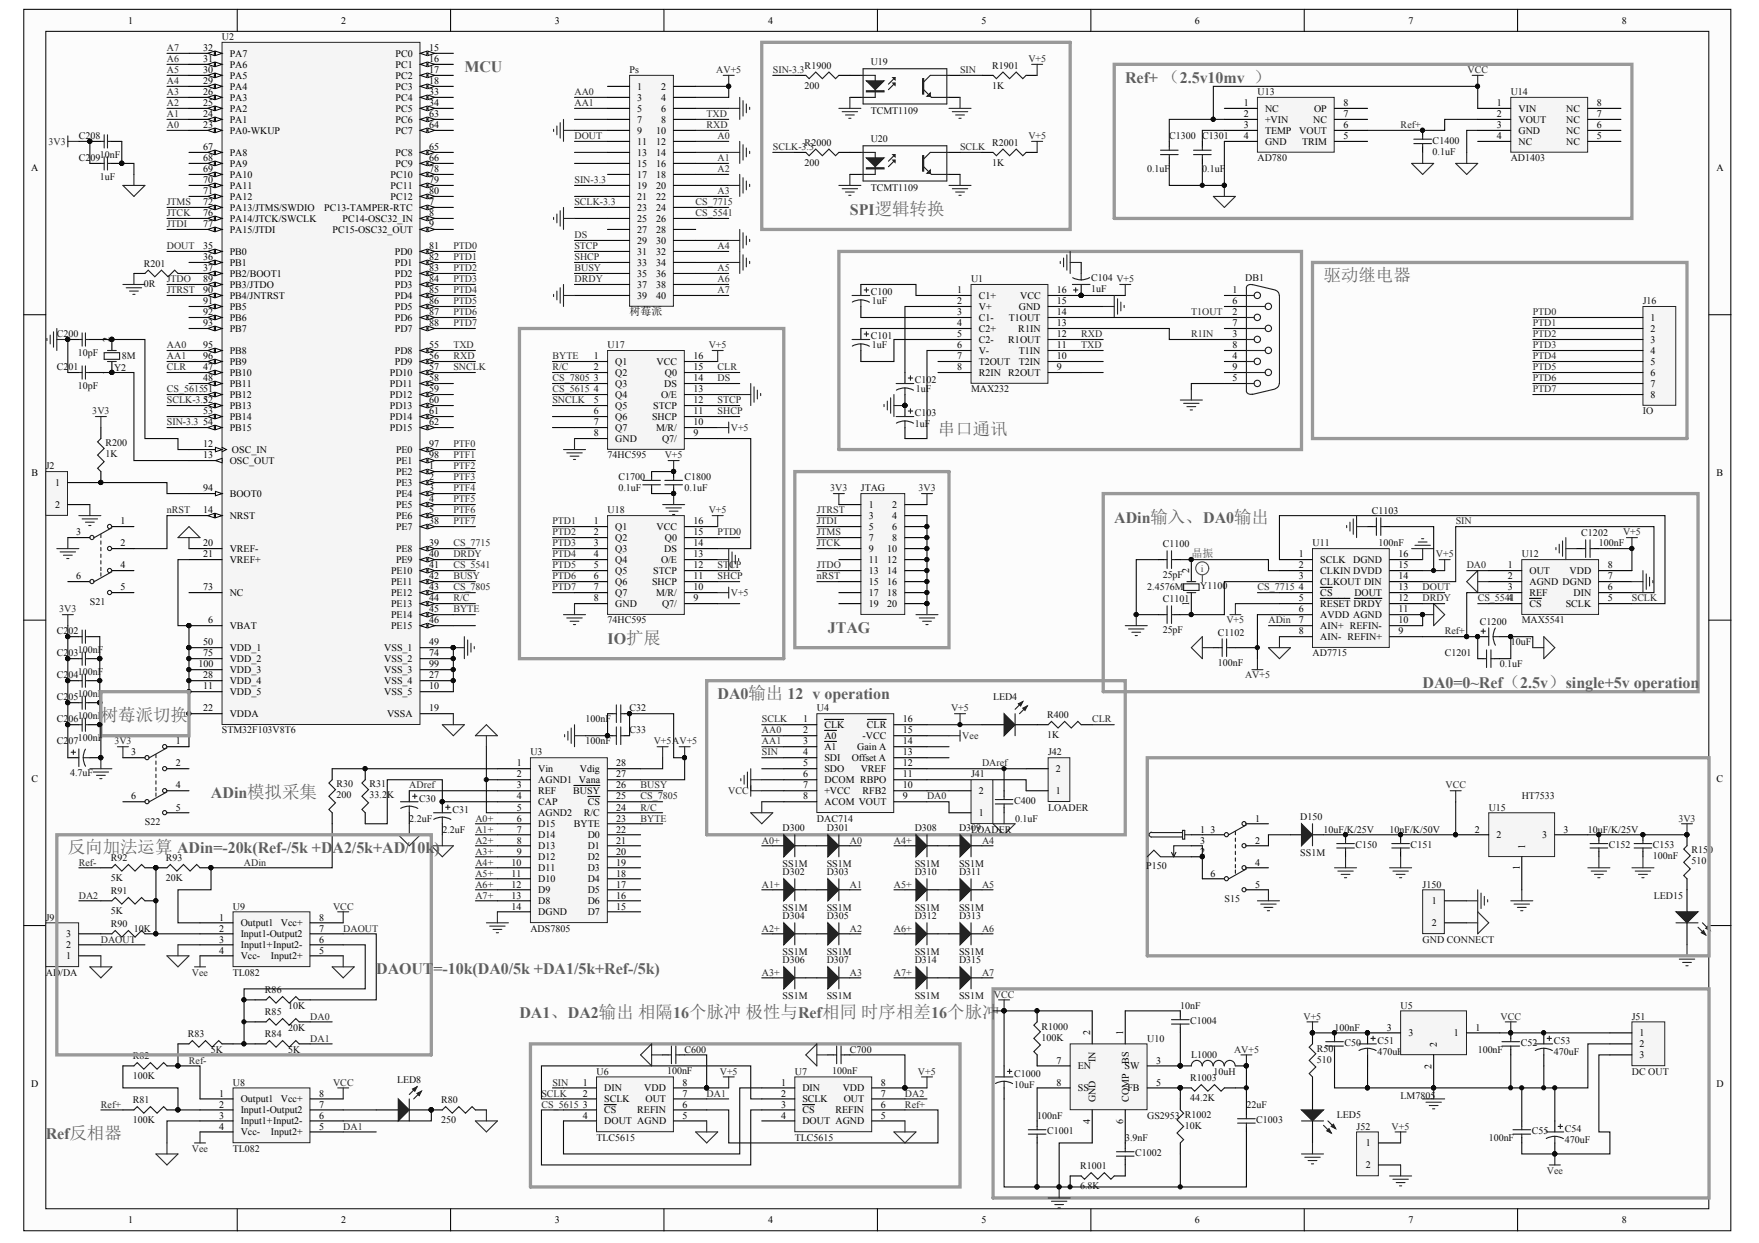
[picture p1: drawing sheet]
<svg xmlns="http://www.w3.org/2000/svg" width="297mm" height="210mm" viewBox="0 0 297 210" stroke-linecap="round" stroke-linejoin="round" font-family="sans-serif">
<defs><g id="words">
<g font-size="3" fill="#616161">
<text x="223.5" y="47.4">驱动继电器</text>
<text x="158.4" y="73.5">串口通讯</text>
<text x="17" y="121.8">树莓派切换</text>
<text x="11.5" y="144.1">反向加法运算 ADin=-20k(Ref-/5k +DA2/5k+AD/10k)</text>
</g>
<g font-size="2.7" fill="#616161">
<text x="78.4" y="12.2">MCU</text>
<text x="190" y="14">Ref+ （2.5v¡À10mv ）</text>
<text x="143.5" y="36.3">SPI逻辑转换</text>
<text x="188.1" y="88.4">ADin输入、DA0输出</text>
<text x="139.8" y="106.9">JTAG</text>
<text x="102.6" y="108.8">IO扩展</text>
<text x="121.2" y="118.1">DA0输出 ¡À12 v operation</text>
<text x="240.2" y="116.2">DA0=0~Ref（2.5v）single+5v operation</text>
<text x="35.6" y="134.8">ADin模拟采集</text>
<text x="63.5" y="164.6">DAOUT</text>
<text x="73.2" y="164.6">=-10k(DA0/5k +DA1/5k+Ref-/5k)</text>
<text x="87.7" y="172">DA1、DA2输出 相隔16个脉冲 极性与Ref相同 时序相差16个脉冲</text>
<text x="7.7" y="192.4">Ref反相器</text>
</g>
<text font-size="1.9" fill="#0e0e0e" x="106.3" y="53.2">树莓派</text>
<text font-size="1.9" fill="#4c4c4c" x="201.2" y="94.1">晶振</text>
<g font-size="1.7">
<text x="21.6" y="4">1</text>
<text x="57.6" y="4">2</text>
<text x="93.7" y="4">3</text>
<text x="129.7" y="4">4</text>
<text x="165.8" y="4">5</text>
<text x="201.8" y="4">6</text>
<text x="237.8" y="4">7</text>
<text x="273.9" y="4">8</text>
<text x="34.3" y="8.7">32</text>
<text x="34.3" y="10.5">31</text>
<text x="38.8" y="9.6">PA7</text>
<text x="38.8" y="11.4">PA6</text>
<text x="66.8" y="9.6">PC0</text>
<text x="66.8" y="11.4">PC1</text>
<text x="72.5" y="8.7">15</text>
<text x="72.5" y="10.5">16</text>
<text x="34.3" y="12.4">30</text>
<text x="34.3" y="14.2">29</text>
<text x="34.3" y="16.1">26</text>
<text x="34.3" y="17.9">25</text>
<text x="38.8" y="13.3">PA5</text>
<text x="38.8" y="15.2">PA4</text>
<text x="38.8" y="17">PA3</text>
<text x="66.8" y="13.3">PC2</text>
<text x="66.8" y="15.2">PC3</text>
<text x="66.8" y="17">PC4</text>
<text x="72.5" y="12.4">17</text>
<text x="72.5" y="14.2">18</text>
<text x="72.5" y="16.1">33</text>
<text x="72.5" y="17.9">34</text>
<text x="107.6" y="15.2">1</text>
<text x="107.6" y="17">3</text>
<text x="111.6" y="15.2">2</text>
<text x="111.6" y="17">4</text>
<text x="210" y="17.9">1</text>
<text x="226.8" y="17.9">8</text>
<text x="252.8" y="17.9">1</text>
<text x="269.6" y="17.9">8</text>
<text x="34.3" y="19.8">24</text>
<text x="34.3" y="21.7">23</text>
<text x="38.8" y="18.9">PA2</text>
<text x="38.8" y="20.7">PA1</text>
<text x="38.8" y="22.6">PA0-WKUP</text>
<text x="66.8" y="18.9">PC5</text>
<text x="66.8" y="20.7">PC6</text>
<text x="66.8" y="22.6">PC7</text>
<text x="72.5" y="19.8">63</text>
<text x="72.5" y="21.7">64</text>
<text x="107.6" y="18.9">5</text>
<text x="107.6" y="20.7">7</text>
<text x="107.6" y="22.6">9</text>
<text x="110.8" y="22.6">10</text>
<text x="111.6" y="18.9">6</text>
<text x="111.6" y="20.7">8</text>
<text x="210" y="19.8">2</text>
<text x="210" y="21.7">3</text>
<text x="210" y="23.5">4</text>
<text x="213.6" y="18.9">NC</text>
<text x="213.6" y="20.7">+VIN</text>
<text x="213.6" y="22.6">TEMP</text>
<text x="219.4" y="22.6">VOUT</text>
<text x="221.7" y="20.7">NC</text>
<text x="221.9" y="18.9">OP</text>
<text x="226.8" y="23.5">5</text>
<text x="226.8" y="21.7">6</text>
<text x="226.8" y="19.8">7</text>
<text x="252.8" y="19.8">2</text>
<text x="252.8" y="21.7">3</text>
<text x="252.8" y="23.5">4</text>
<text x="256.4" y="18.9">VIN</text>
<text x="256.4" y="20.7">VOUT</text>
<text x="256.4" y="22.6">GND</text>
<text x="264.5" y="22.6">NC</text>
<text x="264.5" y="20.7">NC</text>
<text x="264.5" y="18.9">NC</text>
<text x="269.6" y="23.5">5</text>
<text x="269.6" y="21.7">6</text>
<text x="269.6" y="19.8">7</text>
<text x="5.3" y="28.9">A</text>
<text x="34.3" y="25.4">67</text>
<text x="34.3" y="27.2">68</text>
<text x="34.3" y="29.1">69</text>
<text x="38.8" y="26.3">PA8</text>
<text x="38.8" y="28.2">PA9</text>
<text x="66.8" y="26.3">PC8</text>
<text x="66.8" y="28.2">PC9</text>
<text x="72.5" y="25.4">65</text>
<text x="72.5" y="27.2">66</text>
<text x="72.5" y="29.1">78</text>
<text x="107.6" y="24.4">11</text>
<text x="107.6" y="26.3">13</text>
<text x="107.6" y="28.2">15</text>
<text x="110.8" y="24.4">12</text>
<text x="110.8" y="26.3">14</text>
<text x="110.8" y="28.2">16</text>
<text x="213.6" y="24.4">GND</text>
<text x="219.9" y="24.4">TRIM</text>
<text x="256.4" y="24.4">NC</text>
<text x="264.5" y="24.4">NC</text>
<text x="289.8" y="28.9">A</text>
<text x="34.3" y="30.9">70</text>
<text x="34.3" y="32.8">71</text>
<text x="34.3" y="34.7">72</text>
<text x="38.8" y="30">PA10</text>
<text x="38.8" y="31.9">PA11</text>
<text x="38.8" y="33.7">PA12</text>
<text x="38.8" y="35.6">PA13/JTMS/SWDIO</text>
<text x="54.8" y="35.6">PC13-TAMPER-RTC</text>
<text x="66" y="30">PC10</text>
<text x="66" y="31.9">PC11</text>
<text x="66" y="33.7">PC12</text>
<text x="72.5" y="30.9">79</text>
<text x="72.5" y="32.8">80</text>
<text x="72.5" y="34.7">7</text>
<text x="107.6" y="30">17</text>
<text x="107.6" y="31.9">19</text>
<text x="107.6" y="33.7">21</text>
<text x="107.6" y="35.6">23</text>
<text x="110.8" y="30">18</text>
<text x="110.8" y="31.9">20</text>
<text x="110.8" y="33.7">22</text>
<text x="110.8" y="35.6">24</text>
<text x="34.3" y="36.5">76</text>
<text x="34.3" y="38.4">77</text>
<text x="38.8" y="37.4">PA14/JTCK/SWCLK</text>
<text x="38.8" y="39.3">PA15/JTDI</text>
<text x="56.2" y="39.3">PC15-OSC32_OUT</text>
<text x="57.8" y="37.4">PC14-OSC32_IN</text>
<text x="72.5" y="36.5">8</text>
<text x="72.5" y="38.4">9</text>
<text x="107.6" y="37.4">25</text>
<text x="107.6" y="39.3">27</text>
<text x="107.6" y="41.2">29</text>
<text x="110.8" y="37.4">26</text>
<text x="110.8" y="39.3">28</text>
<text x="110.8" y="41.2">30</text>
<text x="34.3" y="42.1">35</text>
<text x="34.3" y="43.9">36</text>
<text x="34.3" y="45.8">37</text>
<text x="34.3" y="47.7">89</text>
<text x="38.8" y="43">PB0</text>
<text x="38.8" y="44.9">PB1</text>
<text x="38.8" y="46.7">PB2/BOOT1</text>
<text x="66.7" y="43">PD0</text>
<text x="66.7" y="44.9">PD1</text>
<text x="66.7" y="46.7">PD2</text>
<text x="72.5" y="42.1">81</text>
<text x="72.5" y="43.9">82</text>
<text x="72.5" y="45.8">83</text>
<text x="72.5" y="47.7">84</text>
<text x="107.6" y="43">31</text>
<text x="107.6" y="44.9">33</text>
<text x="107.6" y="46.7">35</text>
<text x="110.8" y="43">32</text>
<text x="110.8" y="44.9">34</text>
<text x="110.8" y="46.7">36</text>
<text x="34.3" y="49.5">90</text>
<text x="34.3" y="51.4">91</text>
<text x="34.3" y="53.2">92</text>
<text x="38.8" y="48.6">PB3/JTDO</text>
<text x="38.8" y="50.4">PB4/JNTRST</text>
<text x="38.8" y="52.3">PB5</text>
<text x="66.7" y="48.6">PD3</text>
<text x="66.7" y="50.4">PD4</text>
<text x="66.7" y="52.3">PD5</text>
<text x="72.5" y="49.5">85</text>
<text x="72.5" y="51.4">86</text>
<text x="72.5" y="53.2">87</text>
<text x="107.6" y="48.6">37</text>
<text x="107.6" y="50.4">39</text>
<text x="110.8" y="48.6">38</text>
<text x="110.8" y="50.4">40</text>
<text x="161.7" y="49.5">1</text>
<text x="161.7" y="51.4">2</text>
<text x="161.7" y="53.2">3</text>
<text x="165.3" y="50.4">C1+</text>
<text x="165.3" y="52.3">V+</text>
<text x="172" y="52.3">GND</text>
<text x="172.3" y="50.4">VCC</text>
<text x="178.5" y="53.2">14</text>
<text x="178.5" y="51.4">15</text>
<text x="178.5" y="49.5">16</text>
<text x="208.1" y="49.5">1</text>
<text x="208.1" y="53.2">2</text>
<text x="208.1" y="51.4">6</text>
<text x="18.5" y="57.7" transform="rotate(-90 18.5 57.7)">2</text>
<text x="34.3" y="55.1">93</text>
<text x="34.3" y="58.8">95</text>
<text x="38.8" y="54.2">PB6</text>
<text x="38.8" y="56">PB7</text>
<text x="38.8" y="59.8">PB8</text>
<text x="66.7" y="54.2">PD6</text>
<text x="66.7" y="56">PD7</text>
<text x="66.7" y="59.8">PD8</text>
<text x="72.5" y="55.1">88</text>
<text x="72.5" y="58.8">55</text>
<text x="161.7" y="55.1">4</text>
<text x="161.7" y="57">5</text>
<text x="161.7" y="58.8">6</text>
<text x="165.3" y="54.2">C1-</text>
<text x="165.3" y="56">C2+</text>
<text x="165.3" y="57.9">C2-</text>
<text x="165.3" y="59.8">V-</text>
<text x="170.3" y="57.9">R1OUT</text>
<text x="170.4" y="54.2">T1OUT</text>
<text x="172" y="56">R1IN</text>
<text x="172" y="59.8">T1IN</text>
<text x="178.5" y="58.8">11</text>
<text x="178.5" y="57">12</text>
<text x="178.5" y="55.1">13</text>
<text x="208.1" y="57">3</text>
<text x="208.1" y="55.1">7</text>
<text x="208.1" y="58.8">8</text>
<text x="278.7" y="54.2">1</text>
<text x="278.7" y="56">2</text>
<text x="278.7" y="57.9">3</text>
<text x="278.7" y="59.8">4</text>
<text x="18.5" y="63.4" transform="rotate(-90 18.5 63.4)">1</text>
<text x="34.3" y="60.7">96</text>
<text x="34.3" y="62.6">47</text>
<text x="34.3" y="64.4">48</text>
<text x="38.8" y="61.6">PB9</text>
<text x="38.8" y="63.5">PB10</text>
<text x="38.8" y="65.3">PB11</text>
<text x="65.8" y="63.5">PD10</text>
<text x="65.8" y="65.3">PD11</text>
<text x="66.7" y="61.6">PD9</text>
<text x="72.5" y="60.7">56</text>
<text x="72.5" y="62.6">57</text>
<text x="72.5" y="64.4">58</text>
<text x="100.3" y="60.7">1</text>
<text x="100.3" y="62.6">2</text>
<text x="100.3" y="64.4">3</text>
<text x="103.9" y="61.6">Q1</text>
<text x="103.9" y="63.5">Q2</text>
<text x="103.9" y="65.3">Q3</text>
<text x="110.9" y="61.6">VCC</text>
<text x="112.2" y="65.3">DS</text>
<text x="112.3" y="63.5">Q0</text>
<text x="117.1" y="64.4">14</text>
<text x="117.1" y="62.6">15</text>
<text x="117.1" y="60.7">16</text>
<text x="161.7" y="60.7">7</text>
<text x="161.7" y="62.6">8</text>
<text x="165.3" y="61.6">T2OUT</text>
<text x="165.3" y="63.5">R2IN</text>
<text x="170.3" y="63.5">R2OUT</text>
<text x="172" y="61.6">T2IN</text>
<text x="178.5" y="62.6">9</text>
<text x="178.5" y="60.7">10</text>
<text x="208.1" y="60.7">4</text>
<text x="208.1" y="64.4">5</text>
<text x="208.1" y="62.6">9</text>
<text x="278.7" y="61.6">5</text>
<text x="278.7" y="63.5">6</text>
<text x="278.7" y="65.3">7</text>
<text x="34.3" y="68.1">52</text>
<text x="34.3" y="70">53</text>
<text x="34.3" y="71.8">54</text>
<text x="38.8" y="67.2">PB12</text>
<text x="38.8" y="69.1">PB13</text>
<text x="38.8" y="70.9">PB14</text>
<text x="65.8" y="67.2">PD12</text>
<text x="65.8" y="69.1">PD13</text>
<text x="65.8" y="70.9">PD14</text>
<text x="72.5" y="66.3">59</text>
<text x="72.5" y="68.1">60</text>
<text x="72.5" y="70">61</text>
<text x="72.5" y="71.8">62</text>
<text x="100.3" y="66.3">4</text>
<text x="100.3" y="68.1">5</text>
<text x="100.3" y="70">6</text>
<text x="100.3" y="71.8">7</text>
<text x="103.9" y="67.2">Q4</text>
<text x="103.9" y="69.1">Q5</text>
<text x="103.9" y="70.9">Q6</text>
<text x="110.1" y="70.9">SHCP</text>
<text x="110.3" y="69.1">STCP</text>
<text x="111.6" y="67.2">O/E</text>
<text x="117.1" y="71.8">10</text>
<text x="117.1" y="70">11</text>
<text x="117.1" y="68.1">12</text>
<text x="117.1" y="66.3">13</text>
<text x="278.7" y="67.2">8</text>
<text x="34.3" y="75.6">12</text>
<text x="34.3" y="77.4">13</text>
<text x="38.8" y="72.8">PB15</text>
<text x="39.2" y="76.5">OSC_IN</text>
<text x="65.8" y="72.8">PD15</text>
<text x="66.9" y="76.5">PE0</text>
<text x="72.5" y="75.6">97</text>
<text x="72.5" y="77.4">98</text>
<text x="100.3" y="73.7">8</text>
<text x="103.9" y="72.8">Q7</text>
<text x="103.9" y="74.6">GND</text>
<text x="110.8" y="72.8">M/R/</text>
<text x="111.8" y="74.6">Q7/</text>
<text x="117.1" y="73.7">9</text>
<text x="5.3" y="80.4">B</text>
<text x="9.3" y="82.1">1</text>
<text x="34.3" y="83">94</text>
<text x="38.8" y="83.9">BOOT0</text>
<text x="38.8" y="78.4">OSC_OUT</text>
<text x="66.9" y="78.4">PE1</text>
<text x="66.9" y="80.2">PE2</text>
<text x="66.9" y="82.1">PE3</text>
<text x="66.9" y="83.9">PE4</text>
<text x="72.5" y="79.3">1</text>
<text x="72.5" y="81.1">2</text>
<text x="72.5" y="83">3</text>
<text x="289.9" y="80.4">B</text>
<text x="9.3" y="85.8">2</text>
<text x="20.4" y="88.6">1</text>
<text x="34.3" y="86.7">14</text>
<text x="38.8" y="87.6">NRST</text>
<text x="66.9" y="85.8">PE5</text>
<text x="66.9" y="87.6">PE6</text>
<text x="66.9" y="89.5">PE7</text>
<text x="72.5" y="84.9">4</text>
<text x="72.5" y="86.7">5</text>
<text x="72.5" y="88.6">38</text>
<text x="100.3" y="88.6">1</text>
<text x="103.9" y="89.5">Q1</text>
<text x="110.9" y="89.5">VCC</text>
<text x="117.1" y="88.6">16</text>
<text x="146.7" y="85.8">1</text>
<text x="146.7" y="87.6">3</text>
<text x="146.7" y="89.5">5</text>
<text x="150.7" y="85.8">2</text>
<text x="150.7" y="87.6">4</text>
<text x="150.7" y="89.5">6</text>
<text x="12.8" y="90.4">3</text>
<text x="20.4" y="92.3">2</text>
<text x="20.4" y="96">4</text>
<text x="34.3" y="92.3">20</text>
<text x="34.3" y="94.1">21</text>
<text x="38.8" y="93.2">VREF-</text>
<text x="38.8" y="95.1">VREF+</text>
<text x="66.9" y="93.2">PE8</text>
<text x="66.9" y="95.1">PE9</text>
<text x="72.5" y="92.3">39</text>
<text x="72.5" y="94.1">40</text>
<text x="72.5" y="96">41</text>
<text x="100.3" y="90.4">2</text>
<text x="100.3" y="92.3">3</text>
<text x="100.3" y="94.1">4</text>
<text x="100.3" y="96">5</text>
<text x="103.9" y="91.4">Q2</text>
<text x="103.9" y="93.2">Q3</text>
<text x="103.9" y="95.1">Q4</text>
<text x="111.6" y="95.1">O/E</text>
<text x="112.2" y="93.2">DS</text>
<text x="112.3" y="91.4">Q0</text>
<text x="117.1" y="96">12</text>
<text x="117.1" y="94.1">13</text>
<text x="117.1" y="92.3">14</text>
<text x="117.1" y="90.4">15</text>
<text x="146.7" y="91.4">7</text>
<text x="146.7" y="93.2">9</text>
<text x="146.7" y="95.1">11</text>
<text x="149.8" y="93.2">10</text>
<text x="149.8" y="95.1">12</text>
<text x="150.7" y="91.4">8</text>
<text x="219.3" y="94.1">1</text>
<text x="219.3" y="96">2</text>
<text x="223" y="95.1">SCLK</text>
<text x="228.5" y="95.1">DGND</text>
<text x="236.1" y="96">15</text>
<text x="236.1" y="94.1">16</text>
<text x="254.6" y="96">1</text>
<text x="271.5" y="96">8</text>
<text x="12.8" y="97.9">6</text>
<text x="20.4" y="99.7">5</text>
<text x="34.3" y="99.7">73</text>
<text x="38.8" y="100.6">NC</text>
<text x="66" y="96.9">PE10</text>
<text x="66" y="98.8">PE11</text>
<text x="66" y="100.6">PE12</text>
<text x="72.5" y="97.9">42</text>
<text x="72.5" y="99.7">43</text>
<text x="72.5" y="101.6">44</text>
<text x="100.3" y="97.9">6</text>
<text x="100.3" y="99.7">7</text>
<text x="100.3" y="101.6">8</text>
<text x="103.9" y="96.9">Q5</text>
<text x="103.9" y="98.8">Q6</text>
<text x="103.9" y="100.6">Q7</text>
<text x="110.1" y="98.8">SHCP</text>
<text x="110.3" y="96.9">STCP</text>
<text x="110.8" y="100.6">M/R/</text>
<text x="117.1" y="101.6">9</text>
<text x="117.1" y="99.7">10</text>
<text x="117.1" y="97.9">11</text>
<text x="146.7" y="96.9">13</text>
<text x="146.7" y="98.8">15</text>
<text x="146.7" y="100.6">17</text>
<text x="149.8" y="96.9">14</text>
<text x="149.8" y="98.8">16</text>
<text x="149.8" y="100.6">18</text>
<text x="200.8" y="96.7" transform="rotate(-90 200.8 96.7)">2</text>
<text x="219.3" y="97.9">3</text>
<text x="219.3" y="99.7">4</text>
<text x="219.3" y="101.6">5</text>
<text x="223" y="96.9">CLKIN DVDD</text>
<text x="223" y="98.8">CLKOUT DIN</text>
<text x="223" y="100.6">CS</text>
<text x="228.7" y="100.6">DOUT</text>
<text x="236.1" y="101.6">12</text>
<text x="236.1" y="99.7">13</text>
<text x="236.1" y="97.9">14</text>
<text x="254.6" y="97.9">2</text>
<text x="254.6" y="99.7">3</text>
<text x="254.6" y="101.6">4</text>
<text x="258.3" y="96.9">OUT</text>
<text x="258.3" y="98.8">AGND DGND</text>
<text x="258.3" y="100.6">REF</text>
<text x="265" y="96.9">VDD</text>
<text x="265.7" y="100.6">DIN</text>
<text x="271.5" y="101.6">5</text>
<text x="271.5" y="99.7">6</text>
<text x="271.5" y="97.9">7</text>
<text x="35.2" y="105.3">6</text>
<text x="38.8" y="106.2">VBAT</text>
<text x="66" y="102.5">PE13</text>
<text x="66" y="104.4">PE14</text>
<text x="66" y="106.2">PE15</text>
<text x="72.5" y="103.4">45</text>
<text x="72.5" y="105.3">46</text>
<text x="103.9" y="102.5">GND</text>
<text x="111.8" y="102.5">Q7/</text>
<text x="146.7" y="102.5">19</text>
<text x="149.8" y="102.5">20</text>
<text x="200.8" y="102.4" transform="rotate(-90 200.8 102.4)">1</text>
<text x="219.3" y="103.4">6</text>
<text x="219.3" y="105.3">7</text>
<text x="219.3" y="107.1">8</text>
<text x="223" y="102.5">RESET DRDY</text>
<text x="223" y="104.4">AVDD AGND</text>
<text x="223" y="106.2">AIN+ REFIN-</text>
<text x="236.1" y="107.1">9</text>
<text x="236.1" y="105.3">10</text>
<text x="236.1" y="103.4">11</text>
<text x="258.3" y="102.5">CS</text>
<text x="264.4" y="102.5">SCLK</text>
<text x="33.5" y="112.7">100</text>
<text x="34.3" y="109">50</text>
<text x="34.3" y="110.9">75</text>
<text x="38.8" y="109.9">VDD_1</text>
<text x="38.8" y="111.8">VDD_2</text>
<text x="38.8" y="113.6">VDD_3</text>
<text x="64.9" y="109.9">VSS_1</text>
<text x="64.9" y="111.8">VSS_2</text>
<text x="64.9" y="113.6">VSS_3</text>
<text x="72.5" y="109">49</text>
<text x="72.5" y="110.9">74</text>
<text x="72.5" y="112.7">99</text>
<text x="223" y="108.1">AIN- REFIN+</text>
<text x="34.3" y="114.6">28</text>
<text x="34.3" y="116.4">11</text>
<text x="38.8" y="115.5">VDD_4</text>
<text x="38.8" y="117.4">VDD_5</text>
<text x="64.9" y="115.5">VSS_4</text>
<text x="64.9" y="117.4">VSS_5</text>
<text x="72.5" y="114.6">27</text>
<text x="72.5" y="116.4">10</text>
<text x="29.7" y="125.7">1</text>
<text x="34.3" y="120.1">22</text>
<text x="38.8" y="121.1">VDDA</text>
<text x="65.4" y="121.1">VSSA</text>
<text x="72.5" y="120.1">19</text>
<text x="135.6" y="122">1</text>
<text x="135.6" y="123.9">2</text>
<text x="135.6" y="125.7">3</text>
<text x="139.2" y="122.9">CLK</text>
<text x="139.2" y="124.8">A0</text>
<text x="145.6" y="124.8">-VCC</text>
<text x="146.4" y="122.9">CLR</text>
<text x="152.4" y="125.7">14</text>
<text x="152.4" y="123.9">15</text>
<text x="152.4" y="122">16</text>
<text x="22.1" y="127.6">3</text>
<text x="29.7" y="129.4">2</text>
<text x="87.2" y="129.4">1</text>
<text x="87.2" y="131.3">2</text>
<text x="90.9" y="130.4">Vin</text>
<text x="97.9" y="130.4">Vdig</text>
<text x="104.1" y="131.3">27</text>
<text x="104.1" y="129.4">28</text>
<text x="135.6" y="127.6">4</text>
<text x="135.6" y="129.4">5</text>
<text x="135.6" y="131.3">6</text>
<text x="139.2" y="126.6">A1</text>
<text x="139.2" y="128.5">SDI</text>
<text x="139.2" y="130.4">SDO</text>
<text x="143.8" y="128.5">Offset A</text>
<text x="144.8" y="126.6">Gain A</text>
<text x="145.3" y="130.4">VREF</text>
<text x="152.4" y="131.3">11</text>
<text x="152.4" y="129.4">12</text>
<text x="152.4" y="127.6">13</text>
<text x="178.3" y="130.4">2</text>
<text x="5.3" y="132">C</text>
<text x="22.1" y="135">6</text>
<text x="29.7" y="133.1">4</text>
<text x="29.7" y="136.9">5</text>
<text x="87.2" y="133.1">3</text>
<text x="87.2" y="135">4</text>
<text x="87.2" y="136.9">5</text>
<text x="90.9" y="132.2">AGND1 Vana</text>
<text x="90.9" y="134.1">REF</text>
<text x="90.9" y="135.9">CAP</text>
<text x="90.9" y="137.8">AGND2</text>
<text x="96.8" y="134.1">BUSY</text>
<text x="98.6" y="137.8">R/C</text>
<text x="99.2" y="135.9">CS</text>
<text x="104.1" y="136.9">24</text>
<text x="104.1" y="135">25</text>
<text x="104.1" y="133.1">26</text>
<text x="135.6" y="133.1">7</text>
<text x="135.6" y="135">8</text>
<text x="139.2" y="132.2">DCOM RBPO</text>
<text x="139.2" y="134.1">+VCC</text>
<text x="139.2" y="135.9">ACOM VOUT</text>
<text x="145.6" y="134.1">RFB2</text>
<text x="152.4" y="135">9</text>
<text x="152.4" y="133.1">10</text>
<text x="165.3" y="137.8">1</text>
<text x="165.3" y="134.1">2</text>
<text x="178.3" y="134.1">1</text>
<text x="289.9" y="132">C</text>
<text x="87.2" y="138.8">6</text>
<text x="87.2" y="140.6">7</text>
<text x="87.2" y="142.5">8</text>
<text x="90.9" y="139.7">D15</text>
<text x="90.9" y="141.6">D14</text>
<text x="90.9" y="143.4">D13</text>
<text x="96.9" y="139.7">BYTE</text>
<text x="99.2" y="143.4">D1</text>
<text x="99.2" y="141.6">D0</text>
<text x="104.1" y="142.5">21</text>
<text x="104.1" y="140.6">22</text>
<text x="104.1" y="138.8">23</text>
<text x="202.7" y="140.6">1</text>
<text x="202.7" y="142.5">3</text>
<text x="204.4" y="140.6">3</text>
<text x="212" y="138.8">1</text>
<text x="212" y="142.5">2</text>
<text x="249.1" y="140.6">2</text>
<text x="252.7" y="141.6">2</text>
<text x="257.6" y="143.4" transform="rotate(-90 257.6 143.4)">1</text>
<text x="260.4" y="141.6">3</text>
<text x="264" y="140.6">3</text>
<text x="86.4" y="146.2">10</text>
<text x="86.4" y="148.1">11</text>
<text x="86.4" y="149.9">12</text>
<text x="87.2" y="144.3">9</text>
<text x="90.9" y="145.3">D12</text>
<text x="90.9" y="147.1">D11</text>
<text x="90.9" y="149">D10</text>
<text x="99.2" y="149">D4</text>
<text x="99.2" y="147.1">D3</text>
<text x="99.2" y="145.3">D2</text>
<text x="104.1" y="149.9">17</text>
<text x="104.1" y="148.1">18</text>
<text x="104.1" y="146.2">19</text>
<text x="104.1" y="144.3">20</text>
<text x="202.7" y="144.3">2</text>
<text x="204.4" y="148.1">6</text>
<text x="212" y="146.2">4</text>
<text x="212" y="149.9">5</text>
<text x="256.6" y="147" transform="rotate(-90 256.6 147)">1</text>
<text x="37" y="155.5">1</text>
<text x="53.9" y="155.5">8</text>
<text x="86.4" y="151.8">13</text>
<text x="86.4" y="153.6">14</text>
<text x="90.9" y="150.8">D9</text>
<text x="90.9" y="152.7">D8</text>
<text x="90.9" y="154.6">DGND</text>
<text x="99.2" y="154.6">D7</text>
<text x="99.2" y="152.7">D6</text>
<text x="99.2" y="150.8">D5</text>
<text x="104.1" y="153.6">15</text>
<text x="104.1" y="151.8">16</text>
<text x="241.8" y="152.7">1</text>
<text x="11.2" y="162">1</text>
<text x="11.2" y="160.1">2</text>
<text x="11.2" y="158.3">3</text>
<text x="37" y="157.3">2</text>
<text x="37" y="159.2">3</text>
<text x="37" y="161.1">4</text>
<text x="40.6" y="156.4">Output1</text>
<text x="40.6" y="158.3">Input1-Output2</text>
<text x="40.6" y="160.1">Input1+Input2-</text>
<text x="40.6" y="162">Vcc-</text>
<text x="45.8" y="162">Input2+</text>
<text x="47.4" y="156.4">Vcc+</text>
<text x="53.9" y="161.1">5</text>
<text x="53.9" y="159.2">6</text>
<text x="53.9" y="157.3">7</text>
<text x="241.8" y="156.4">2</text>
<text x="178.4" y="179.6">7</text>
<text x="184.1" y="174.8" transform="rotate(-90 184.1 174.8)">2</text>
<text x="185" y="179.3" transform="rotate(-90 185 179.3)">IN</text>
<text x="189.7" y="174.8" transform="rotate(-90 189.7 174.8)">1</text>
<text x="190.6" y="179.6" transform="rotate(-90 190.6 179.6)">BS</text>
<text x="195.2" y="179.6">3</text>
<text x="234.2" y="174.1">3</text>
<text x="237.8" y="175">3</text>
<text x="242.6" y="176.8" transform="rotate(-90 242.6 176.8)">2</text>
<text x="245.5" y="175">1</text>
<text x="249.2" y="174.1">1</text>
<text x="276.9" y="175">1</text>
<text x="276.9" y="176.8">2</text>
<text x="276.9" y="178.7">3</text>
<text x="5.3" y="183.6">D</text>
<text x="37" y="185.2">1</text>
<text x="53.9" y="185.2">8</text>
<text x="98.4" y="183.3">1</text>
<text x="98.4" y="185.2">2</text>
<text x="102" y="184.3">DIN</text>
<text x="108.8" y="184.3">VDD</text>
<text x="115.3" y="185.2">7</text>
<text x="115.3" y="183.3">8</text>
<text x="131.9" y="183.3">1</text>
<text x="131.9" y="185.2">2</text>
<text x="135.5" y="184.3">DIN</text>
<text x="142.3" y="184.3">VDD</text>
<text x="148.7" y="185.2">7</text>
<text x="148.7" y="183.3">8</text>
<text x="178.4" y="183.3">8</text>
<text x="182" y="180.6">EN</text>
<text x="182" y="184.3">SS</text>
<text x="189.9" y="180.6">SW</text>
<text x="190.4" y="184.3">FB</text>
<text x="195.2" y="183.3">5</text>
<text x="241.7" y="180.5" transform="rotate(-90 241.7 180.5)">2</text>
<text x="289.8" y="183.6">D</text>
<text x="37" y="187.1">2</text>
<text x="37" y="188.9">3</text>
<text x="37" y="190.8">4</text>
<text x="40.6" y="186.1">Output1</text>
<text x="40.6" y="188">Input1-Output2</text>
<text x="40.6" y="189.8">Input1+Input2-</text>
<text x="40.6" y="191.7">Vcc-</text>
<text x="45.8" y="191.7">Input2+</text>
<text x="47.4" y="186.1">Vcc+</text>
<text x="53.9" y="190.8">5</text>
<text x="53.9" y="188.9">6</text>
<text x="53.9" y="187.1">7</text>
<text x="98.4" y="187.1">3</text>
<text x="98.4" y="188.9">4</text>
<text x="102" y="186.1">SCLK</text>
<text x="102" y="188">CS</text>
<text x="102" y="189.8">DOUT AGND</text>
<text x="107.6" y="188">REFIN</text>
<text x="109" y="186.1">OUT</text>
<text x="115.3" y="188.9">5</text>
<text x="115.3" y="187.1">6</text>
<text x="131.9" y="187.1">3</text>
<text x="131.9" y="188.9">4</text>
<text x="135.5" y="186.1">SCLK</text>
<text x="135.5" y="188">CS</text>
<text x="135.5" y="189.8">DOUT AGND</text>
<text x="141.1" y="188">REFIN</text>
<text x="142.5" y="186.1">OUT</text>
<text x="148.7" y="188.9">5</text>
<text x="148.7" y="187.1">6</text>
<text x="184.1" y="189.8" transform="rotate(-90 184.1 189.8)">4</text>
<text x="185" y="186.1" transform="rotate(-90 185 186.1)">GND</text>
<text x="189.7" y="189.8" transform="rotate(-90 189.7 189.8)">6</text>
<text x="190.6" y="186.1" transform="rotate(-90 190.6 186.1)">COMP</text>
<text x="230.7" y="193.6">1</text>
<text x="230.7" y="197.3">2</text>
<text x="21.6" y="206.6">1</text>
<text x="57.6" y="206.6">2</text>
<text x="93.7" y="206.6">3</text>
<text x="129.7" y="206.6">4</text>
<text x="165.8" y="206.6">5</text>
<text x="201.8" y="206.6">6</text>
<text x="237.8" y="206.6">7</text>
<text x="273.9" y="206.6">8</text>
</g>
<g font-size="1.7" fill="#262626">
<text x="28.2" y="10.5">A6</text>
<text x="28.2" y="8.7">A7</text>
<text x="173.7" y="10.5">V+5</text>
<text x="28.2" y="17.9">A2</text>
<text x="28.2" y="16.1">A3</text>
<text x="28.2" y="14.2">A4</text>
<text x="28.2" y="12.4">A5</text>
<text x="97" y="17.9">AA1</text>
<text x="97" y="16.1">AA0</text>
<text x="121" y="12.4">AV+5</text>
<text x="130.5" y="12.4">SIN-3.3</text>
<text x="162.1" y="12.4">SIN</text>
<text x="247.8" y="12.4">VCC</text>
<text x="28.2" y="21.7">A0</text>
<text x="28.2" y="19.8">A1</text>
<text x="97" y="23.5">DOUT</text>
<text x="119.3" y="19.8">TXD</text>
<text x="119.3" y="21.7">RXD</text>
<text x="121.2" y="23.5">A0</text>
<text x="173.7" y="23.5">V+5</text>
<text x="236.5" y="21.7">Ref+</text>
<text x="8.2" y="24.4">3V3</text>
<text x="121.2" y="27.2">A1</text>
<text x="121.2" y="29.1">A2</text>
<text x="130.5" y="25.4">SCLK-3.3</text>
<text x="162.1" y="25.4">SCLK</text>
<text x="28.2" y="34.7">JTMS</text>
<text x="97" y="30.9">SIN-3.3</text>
<text x="97" y="34.7">SCLK-3.3</text>
<text x="117.5" y="34.7">CS_7715</text>
<text x="121.2" y="32.8">A3</text>
<text x="28.2" y="36.5">JTCK</text>
<text x="28.2" y="38.4">JTDI</text>
<text x="97" y="40.2">DS</text>
<text x="117.5" y="36.5">CS_5541</text>
<text x="28.2" y="47.7">JTDO</text>
<text x="28.2" y="42.1">DOUT</text>
<text x="76.6" y="42.1">PTD0</text>
<text x="76.6" y="43.9">PTD1</text>
<text x="76.6" y="45.8">PTD2</text>
<text x="76.6" y="47.7">PTD3</text>
<text x="97" y="42.1">STCP</text>
<text x="97" y="43.9">SHCP</text>
<text x="97" y="45.8">BUSY</text>
<text x="97" y="47.7">DRDY</text>
<text x="121.2" y="42.1">A4</text>
<text x="121.2" y="45.8">A5</text>
<text x="121.2" y="47.7">A6</text>
<text x="28.2" y="49.5">JTRST</text>
<text x="76.6" y="49.5">PTD4</text>
<text x="76.6" y="51.4">PTD5</text>
<text x="76.6" y="53.2">PTD6</text>
<text x="121.2" y="49.5">A7</text>
<text x="201.2" y="53.2">T1OUT</text>
<text x="258.8" y="53.2">PTD0</text>
<text x="28.2" y="58.8">AA0</text>
<text x="76.6" y="55.1">PTD7</text>
<text x="76.6" y="58.8">TXD</text>
<text x="119.7" y="58.8">V+5</text>
<text x="182.6" y="58.8">TXD</text>
<text x="182.6" y="57">RXD</text>
<text x="201.2" y="57">R1IN</text>
<text x="258.8" y="55.1">PTD1</text>
<text x="258.8" y="57">PTD2</text>
<text x="258.8" y="58.8">PTD3</text>
<text x="28.2" y="62.6">CLR</text>
<text x="28.2" y="60.7">AA1</text>
<text x="76.6" y="60.7">RXD</text>
<text x="76.6" y="62.6">SNCLK</text>
<text x="93.3" y="64.4">CS_7805</text>
<text x="93.3" y="62.6">R/C</text>
<text x="93.3" y="60.7">BYTE</text>
<text x="121.2" y="62.6">CLR</text>
<text x="121.2" y="64.4">DS</text>
<text x="258.8" y="60.7">PTD4</text>
<text x="258.8" y="62.6">PTD5</text>
<text x="258.8" y="64.4">PTD6</text>
<text x="15.6" y="70">3V3</text>
<text x="28.2" y="66.3">CS_561551</text>
<text x="28.2" y="68.1">SCLK-3.3</text>
<text x="28.2" y="71.8">SIN-3.3</text>
<text x="93.3" y="66.3">CS_5615</text>
<text x="93.3" y="68.1">SNCLK</text>
<text x="121.2" y="68.1">STCP</text>
<text x="121.2" y="70">SHCP</text>
<text x="258.8" y="66.3">PTD7</text>
<text x="76.6" y="75.6">PTF0</text>
<text x="76.6" y="77.4">PTF1</text>
<text x="112.3" y="77.4">V+5</text>
<text x="123.4" y="72.8">V+5</text>
<text x="76.6" y="79.3">PTF2</text>
<text x="76.6" y="81.1">PTF3</text>
<text x="76.6" y="83">PTF4</text>
<text x="140.2" y="83">3V3</text>
<text x="155.1" y="83">3V3</text>
<text x="28.2" y="86.7">nRST</text>
<text x="76.6" y="84.9">PTF5</text>
<text x="76.6" y="86.7">PTF6</text>
<text x="76.6" y="88.6">PTF7</text>
<text x="93.3" y="88.6">PTD1</text>
<text x="119.7" y="86.7">V+5</text>
<text x="138" y="86.7">JTRST</text>
<text x="138" y="88.6">JTDI</text>
<text x="245.8" y="88.6">SIN</text>
<text x="76.6" y="92.3">CS_7715</text>
<text x="76.6" y="94.1">DRDY</text>
<text x="76.6" y="96">CS_5541</text>
<text x="93.3" y="90.4">PTD2</text>
<text x="93.3" y="92.3">PTD3</text>
<text x="93.3" y="94.1">PTD4</text>
<text x="93.3" y="96">PTD5</text>
<text x="121.2" y="96">ST</text>
<text x="121.2" y="90.4">PTD0</text>
<text x="123.1" y="96">CP</text>
<text x="138" y="96">JTDO</text>
<text x="138" y="90.4">JTMS</text>
<text x="138" y="92.3">JTCK</text>
<text x="242.5" y="94.1">V+5</text>
<text x="247.7" y="96">DA0</text>
<text x="274.1" y="90.4">V+5</text>
<text x="76.6" y="97.9">BUSY</text>
<text x="76.6" y="99.7">CS_7805</text>
<text x="76.6" y="101.6">R/C</text>
<text x="93.3" y="97.9">PTD6</text>
<text x="93.3" y="99.7">PTD7</text>
<text x="121.2" y="97.9">SHCP</text>
<text x="123.4" y="100.6">V+5</text>
<text x="138" y="97.9">nRST</text>
<text x="212.4" y="99.7">CS_7715</text>
<text x="240.2" y="99.7">DOUT</text>
<text x="240.2" y="101.6">DRDY</text>
<text x="249.5" y="101.6">CS_5541</text>
<text x="275.6" y="101.6">SCLK</text>
<text x="10" y="103.4">3V3</text>
<text x="76.6" y="103.4">BYTE</text>
<text x="207.1" y="105.3">V+5</text>
<text x="214.2" y="105.3">ADin</text>
<text x="244" y="107.1">Ref+</text>
<text x="210.2" y="114.6">AV+5</text>
<text x="19.3" y="125.7">3V3</text>
<text x="110.4" y="125.7">V+5AV+5</text>
<text x="128.7" y="122">SCLK</text>
<text x="128.7" y="123.9">AA0</text>
<text x="128.7" y="125.7">AA1</text>
<text x="160.6" y="120.1">V+5</text>
<text x="162.5" y="124.8">Vee</text>
<text x="184.4" y="122">CLR</text>
<text x="128.7" y="127.6">SIN</text>
<text x="165.8" y="129.4">DAref</text>
<text x="69.1" y="133.1">ADref</text>
<text x="108.2" y="133.1">BUSY</text>
<text x="108.2" y="135">CS_7805</text>
<text x="108.2" y="136.9">R/C</text>
<text x="123" y="134.1">VCC</text>
<text x="156.5" y="135">DA0</text>
<text x="244.1" y="133.1">VCC</text>
<text x="80.3" y="138.8">A0+</text>
<text x="80.3" y="140.6">A1+</text>
<text x="80.3" y="142.5">A2+</text>
<text x="108.2" y="138.8">BYTE</text>
<text x="128.7" y="142.5">A0+</text>
<text x="143.5" y="142.5">A0</text>
<text x="151" y="142.5">A4+</text>
<text x="165.8" y="142.5">A4</text>
<text x="283.4" y="138.8">3V3</text>
<text x="13.3" y="146.2">Ref-</text>
<text x="41.2" y="146.2">ADin</text>
<text x="80.3" y="144.3">A3+</text>
<text x="80.3" y="146.2">A4+</text>
<text x="80.3" y="148.1">A5+</text>
<text x="80.3" y="149.9">A6+</text>
<text x="128.7" y="149.9">A1+</text>
<text x="143.5" y="149.9">A1</text>
<text x="151" y="149.9">A5+</text>
<text x="165.8" y="149.9">A5</text>
<text x="13.3" y="151.8">DA2</text>
<text x="56.2" y="153.6">VCC</text>
<text x="80.3" y="151.8">A7+</text>
<text x="17" y="159.2">DAOUT</text>
<text x="58" y="157.3">DAOUT</text>
<text x="128.7" y="157.3">A2+</text>
<text x="143.5" y="157.3">A2</text>
<text x="151" y="157.3">A6+</text>
<text x="165.8" y="157.3">A6</text>
<text x="32.4" y="164.8">Vee</text>
<text x="128.7" y="164.8">A3+</text>
<text x="143.5" y="164.8">A3</text>
<text x="151" y="164.8">A7+</text>
<text x="165.8" y="164.8">A7</text>
<text x="52.4" y="172.2">DA0</text>
<text x="167.8" y="168.5">VCC</text>
<text x="220.1" y="172.2">V+5</text>
<text x="253.4" y="172.2">VCC</text>
<text x="31.9" y="179.6">Ref-</text>
<text x="52.4" y="175.9">DA1</text>
<text x="208.4" y="177.8">AV+5</text>
<text x="56.2" y="183.3">VCC</text>
<text x="91.4" y="185.2">SCLK</text>
<text x="93.3" y="183.3">SIN</text>
<text x="119.3" y="185.2">DA1</text>
<text x="121.6" y="181.5">V+5</text>
<text x="152.8" y="185.2">DA2</text>
<text x="155" y="181.5">V+5</text>
<text x="17" y="187.1">Ref+</text>
<text x="58" y="190.8">DA1</text>
<text x="91.4" y="187.1">CS_5615</text>
<text x="152.8" y="187.1">Ref+</text>
<text x="235" y="190.8">V+5</text>
<text x="32.4" y="194.5">Vee</text>
<text x="261.2" y="198.2">Vee</text>
</g>
<g font-size="1.7" fill="#0e0e0e">
<text x="37.5" y="6.8">U2</text>
<text x="135.9" y="11.6">R1900</text>
<text x="147" y="11.1">U19</text>
<text x="167.5" y="11.6">R1901</text>
<text x="106.3" y="12.4">Ps</text>
<text x="135.9" y="15">200</text>
<text x="167.5" y="15">1K</text>
<text x="212.4" y="16.1">U13</text>
<text x="255.1" y="16.1">U14</text>
<text x="13.3" y="23.5">C208</text>
<text x="147" y="19.2">TCMT1109</text>
<text x="197.4" y="23.5">C1300 C1301</text>
<text x="13.3" y="27.2">C209</text>
<text x="16.9" y="26.7">10nF</text>
<text x="135.9" y="24.6">R2000</text>
<text x="135.9" y="28">200</text>
<text x="147" y="24.1">U20</text>
<text x="167.5" y="24.6">R2001</text>
<text x="167.5" y="28">1K</text>
<text x="193.7" y="29.1">0.1uF</text>
<text x="203" y="29.1">0.1uF</text>
<text x="212.4" y="27.2">AD780</text>
<text x="241.9" y="24.3">C1400</text>
<text x="241.9" y="26.1">0.1uF</text>
<text x="255.1" y="27.2">AD1403</text>
<text x="16.9" y="30.4">1uF</text>
<text x="147" y="32.2">TCMT1109</text>
<text x="24.3" y="45.1">R201</text>
<text x="164" y="47.7">U1</text>
<text x="184.3" y="47.5">C104 V+5</text>
<text x="210.3" y="47.5">DB1</text>
<text x="24.3" y="48.4">0R</text>
<text x="147" y="49.9">C100</text>
<text x="147.2" y="51.4">1uF</text>
<text x="184.3" y="49.3">1uF</text>
<text x="277.4" y="51.4">J16</text>
<text x="9.6" y="57">C200</text>
<text x="102.6" y="58.8">U17</text>
<text x="147" y="57.3">C101</text>
<text x="147.2" y="58.8">1uF</text>
<text x="9.6" y="62.6">C201</text>
<text x="13.1" y="60.1">10pF</text>
<text x="13.1" y="65.7">10pF</text>
<text x="19.3" y="62.6">Y2</text>
<text x="20.6" y="60.7">8M</text>
<text x="154.5" y="64.8">C102</text>
<text x="154.5" y="70.3">C103</text>
<text x="154.7" y="66.3">1uF</text>
<text x="164" y="66.3">MAX232</text>
<text x="277.4" y="70">IO</text>
<text x="17.8" y="75.4">R200</text>
<text x="17.8" y="77.2">1K</text>
<text x="102.6" y="77.4">74HC595</text>
<text x="154.5" y="72.2">1uF</text>
<text x="7.7" y="79.3">J2</text>
<text x="104.4" y="81.1">C1700</text>
<text x="104.4" y="83">0.1uF</text>
<text x="115.6" y="81.1">C1800</text>
<text x="115.6" y="83">0.1uF</text>
<text x="145.4" y="83">JTAG</text>
<text x="102.6" y="86.7">U18</text>
<text x="231.7" y="86.9">C1103</text>
<text x="196.3" y="92.5">C1100</text>
<text x="221.7" y="92.3">U11</text>
<text x="232.8" y="92.3">100nF</text>
<text x="257" y="94.1">U12</text>
<text x="267" y="90.6">C1202</text>
<text x="270" y="92.3">100nF</text>
<text x="193.7" y="99.7">2.4576M</text>
<text x="196.3" y="97.7">25pF</text>
<text x="196.3" y="101.7">C1101</text>
<text x="202.7" y="99.5">Y1100</text>
<text x="9.6" y="107.1">C202</text>
<text x="15.2" y="102.1">S21</text>
<text x="102.6" y="105.3">74HC595</text>
<text x="196.3" y="107">25pF</text>
<text x="205.6" y="107.4">C1102</text>
<text x="249.9" y="105.5">C1200</text>
<text x="257" y="105.3">MAX5541</text>
<text x="9.6" y="110.9">C203</text>
<text x="13.1" y="110.3">100nF</text>
<text x="205.6" y="112.5">100nF</text>
<text x="221.7" y="110.9">AD7715</text>
<text x="244" y="110.9">C1201</text>
<text x="253.3" y="112.7">0.1uF</text>
<text x="255.1" y="109">10uF</text>
<text x="9.6" y="114.6">C204</text>
<text x="9.6" y="118.3">C205</text>
<text x="13.1" y="114">100nF</text>
<text x="13.1" y="117.7">100nF</text>
<text x="167.7" y="118.3">LED4</text>
<text x="9.6" y="122">C206</text>
<text x="9.6" y="125.7">C207</text>
<text x="13.1" y="121.5">100nF</text>
<text x="13.1" y="125.2">100nF</text>
<text x="37.5" y="123.9">STM32F103V8T6</text>
<text x="98.9" y="125.7">100nF</text>
<text x="98.9" y="122">100nF</text>
<text x="106.3" y="123.9">C33</text>
<text x="106.3" y="120.1">C32</text>
<text x="138" y="120.1">U4</text>
<text x="176.8" y="121.3">R400</text>
<text x="176.8" y="124.6">1K</text>
<text x="11.8" y="131.1">4.7uF</text>
<text x="89.6" y="127.6">U3</text>
<text x="164" y="131.3">J41</text>
<text x="177" y="127.6">J42</text>
<text x="56.8" y="133">R30</text>
<text x="56.8" y="134.8">200</text>
<text x="62.4" y="133">R31</text>
<text x="62.4" y="134.8">33.2K</text>
<text x="70.8" y="135.4">C30</text>
<text x="76.4" y="137.2">C31</text>
<text x="171.2" y="135.8">C400</text>
<text x="177" y="136.9">LOADER</text>
<text x="251.4" y="136.9">U15</text>
<text x="257" y="135">HT7533</text>
<text x="24.5" y="139.3">S22</text>
<text x="69.1" y="138.8">2.2uF</text>
<text x="74.7" y="140.6">2.2uF</text>
<text x="132.2" y="140.4">D300</text>
<text x="138" y="138.8">DAC714</text>
<text x="139.6" y="140.4">D301</text>
<text x="154.5" y="140.4">D308</text>
<text x="161.9" y="140.4">D309</text>
<text x="164" y="140.6">LOADER</text>
<text x="171.4" y="138.8">0.1uF</text>
<text x="219.6" y="138.6">D150</text>
<text x="223.5" y="140.6">10uF/K/25V</text>
<text x="228.9" y="143.2">C150</text>
<text x="234.7" y="140.6">10nF/K/50V</text>
<text x="238.2" y="143.2">C151</text>
<text x="268.1" y="140.6">10uF/K/25V</text>
<text x="271.7" y="143.2">C152</text>
<text x="279.1" y="143.2">C153</text>
<text x="18.7" y="145.4">R92</text>
<text x="18.7" y="148.8">5K</text>
<text x="28" y="145.4">R93</text>
<text x="28" y="148.8">20K</text>
<text x="132.2" y="146.4">SS1M</text>
<text x="132.2" y="147.8">D302</text>
<text x="139.6" y="146.4">SS1M</text>
<text x="139.6" y="147.8">D303</text>
<text x="154.5" y="146.4">SS1M</text>
<text x="154.5" y="147.8">D310</text>
<text x="161.9" y="146.4">SS1M</text>
<text x="161.9" y="147.8">D311</text>
<text x="193.6" y="146.7">P150</text>
<text x="219.6" y="144.5">SS1M</text>
<text x="240.2" y="149.9">J150</text>
<text x="279.1" y="145.1">100nF</text>
<text x="285.6" y="144.1">R150</text>
<text x="285.6" y="146">510</text>
<text x="7.7" y="155.5">J9</text>
<text x="18.7" y="151">R91</text>
<text x="18.7" y="154.3">5K</text>
<text x="39.3" y="153.6">U9</text>
<text x="132.2" y="153.8">SS1M</text>
<text x="132.2" y="155.3">D304</text>
<text x="139.6" y="153.8">SS1M</text>
<text x="139.6" y="155.3">D305</text>
<text x="154.5" y="153.8">SS1M</text>
<text x="154.5" y="155.3">D312</text>
<text x="161.9" y="153.8">SS1M</text>
<text x="161.9" y="155.3">D313</text>
<text x="206.8" y="152.3">S15</text>
<text x="279.3" y="151.8">LED15</text>
<text x="18.7" y="156.6">R90</text>
<text x="22.6" y="157.3">10K</text>
<text x="89.6" y="157.3">ADS7805</text>
<text x="132.2" y="161.2">SS1M</text>
<text x="139.6" y="161.2">SS1M</text>
<text x="154.5" y="161.2">SS1M</text>
<text x="161.9" y="161.2">SS1M</text>
<text x="240.2" y="159.2">GND CONNECT</text>
<text x="7.7" y="164.8">AD/DA</text>
<text x="39.3" y="164.8">TL082</text>
<text x="44.7" y="167.7">R86</text>
<text x="132.2" y="162.7">D306</text>
<text x="139.6" y="162.7">D307</text>
<text x="154.5" y="162.7">D314</text>
<text x="161.9" y="162.7">D315</text>
<text x="44.7" y="171.4">R85</text>
<text x="48.7" y="170.3">10K</text>
<text x="132.2" y="168.7">SS1M</text>
<text x="139.6" y="168.7">SS1M</text>
<text x="154.5" y="168.7">SS1M</text>
<text x="161.9" y="168.7">SS1M</text>
<text x="175.9" y="173.9">R1000</text>
<text x="199.3" y="170.3">10nF</text>
<text x="201" y="173">C1004</text>
<text x="236.5" y="170.3">U5</text>
<text x="275.6" y="172.2">J51</text>
<text x="22.4" y="178.9">R82</text>
<text x="31.7" y="175.2">R83</text>
<text x="35.6" y="177.8">5K</text>
<text x="44.7" y="175.2">R84</text>
<text x="48.7" y="174.1">20K</text>
<text x="48.7" y="177.8">5K</text>
<text x="115.6" y="177.8">C600</text>
<text x="143.5" y="177.8">C700</text>
<text x="175.9" y="175.7">100K</text>
<text x="193.7" y="175.9">U10</text>
<text x="201.2" y="178.7">L1000</text>
<text x="222.4" y="177.6">R50</text>
<text x="222.4" y="179.5">510</text>
<text x="225.4" y="174.1">100nF</text>
<text x="227" y="176.7">C50</text>
<text x="232.6" y="178.2">470uF</text>
<text x="232.6" y="176.3">C51</text>
<text x="249.5" y="177.8">100nF</text>
<text x="256.8" y="176.7">C52</text>
<text x="262.4" y="178.2">470uF</text>
<text x="262.4" y="176.3">C53</text>
<text x="22.4" y="182.2">100K</text>
<text x="39.3" y="183.3">U8</text>
<text x="67.1" y="183">LED8</text>
<text x="100.7" y="181.5">U6</text>
<text x="112.6" y="181.3">100nF</text>
<text x="134.2" y="181.5">U7</text>
<text x="140.5" y="181.3">100nF</text>
<text x="171.2" y="183.7">10uF</text>
<text x="171.2" y="181.9">C1000</text>
<text x="201" y="182.6">R1003</text>
<text x="201" y="186">44.2K</text>
<text x="204.9" y="181.5">10uH</text>
<text x="236.5" y="185.6">LM7805</text>
<text x="275.6" y="181.5">DC OUT</text>
<text x="22.4" y="186.3">R81</text>
<text x="22.4" y="189.7">100K</text>
<text x="74.5" y="186.3">R80</text>
<text x="74.5" y="189.7">250</text>
<text x="175.1" y="188.9">100nF</text>
<text x="176.8" y="191.5">C1001</text>
<text x="193.7" y="188.9">GS2953 R1002</text>
<text x="200.1" y="190.6">10K</text>
<text x="210.5" y="187.1">22uF</text>
<text x="212.1" y="189.7">C1003</text>
<text x="225.7" y="188.7">LED5</text>
<text x="229.1" y="190.8">J52</text>
<text x="258.7" y="191.5">C55</text>
<text x="264.2" y="191.2">C54</text>
<text x="39.3" y="194.5">TL082</text>
<text x="100.7" y="192.6">TLC5615</text>
<text x="134.2" y="192.6">TLC5615</text>
<text x="182.4" y="197.5">R1001</text>
<text x="190" y="192.6">3.9nF</text>
<text x="191.7" y="195.3">C1002</text>
<text x="251.4" y="192.6">100nF</text>
<text x="264.2" y="193">470uF</text>
<text x="182.4" y="200.8">6.8K</text>
</g>
<text font-size="1.7" fill="#4c4c4c" x="202.8" y="96.5">i</text>
</g></defs>
<g fill="#fcfcfc" stroke="#000" stroke-width=".17">
<path d="M4 1.6h288.3v206.2h-288.3z"/>
<path d="M7.7 5.3h280.9v198.8h-280.9z"/>
</g>
<g fill="none" stroke="#000" stroke-width=".17">
<path d="M40.1 1.6v3.7M76.1 1.6v3.7M112.1 1.6v3.7M148.2 1.6v3.7M184.2 1.6v3.7M220.2 1.6v3.7M256.3 1.6v3.7M4 53.1h3.7M288.6 53.1h3.7M4 104.7h3.7M288.6 104.7h3.7M4 156.3h3.7"/>
<path d="M288.6 156.3h3.7M40.1 204.2v3.7M76.1 204.2v3.7M112.1 204.2v3.7M148.2 204.2v3.7M184.2 204.2v3.7M220.2 204.2v3.7M256.3 204.2v3.7"/>
</g>
<path d="M89.6 128h13v27.8h-13z" fill="#f5f5f5" stroke="#262626" stroke-width=".17"/>
<g fill="none" stroke="#000" stroke-width=".19">
<path d="M84 129.8h5.6M84 131.7h5.6M84 133.5h5.6M84 135.4h5.6M84 137.2h5.6M84 139.1h5.6M96.9 132.6h4.4M99.3 134.5h2M102.6 129.8h5.6M102.6 131.7h5.6M102.6 133.5h5.6M102.6 135.4h5.6"/>
<path d="M102.6 137.2h5.6M102.6 139.1h5.6M84 141h5.6M84 142.8h5.6M84 144.7h5.6M84 146.5h5.6M84 148.4h5.6M84 150.3h5.6M84 152.1h5.6M84 154h5.6M102.6 141h5.6M102.6 142.8h5.6"/>
<path d="M102.6 144.7h5.6M102.6 146.5h5.6M102.6 148.4h5.6M102.6 150.3h5.6M102.6 152.1h5.6M102.6 154h5.6"/>
</g>
<path d="M137.9 120.5h13v16.7h-13z" fill="#f5f5f5" stroke="#262626" stroke-width=".17"/>
<g fill="none" stroke="#000" stroke-width=".19">
<path d="M132.4 122.4h5.5M132.4 124.2h5.5M132.4 126.1h5.5M132.4 128h5.5M132.4 129.8h5.5M132.4 131.7h5.5M132.4 133.5h5.5M132.4 135.4h5.5M139.2 121.5h3.3M139.2 123.3h2.1M139.2 125.2h2.1M146.5 121.5h3.2"/>
<path d="M151 122.4h5.5M151 124.2h5.5M151 126.1h5.5M151 128h5.5M151 129.8h5.5M151 131.7h5.5M151 133.5h5.5M151 135.4h5.5"/>
</g>
<path d="M257 94.5h12.9v9.3h-12.9z" fill="#f5f5f5" stroke="#262626" stroke-width=".17"/>
<path d="M251.4 96.4h5.6M251.4 98.2h5.6M270 96.4h5.6M270 98.2h5.6M251.4 100.1h5.6M251.4 101.9h5.6M258.3 101h2M270 100.1h5.6M270 101.9h5.6M17 157.7h1.9M24.5 157.7h1.8" fill="none" stroke="#000" stroke-width=".19"/>
<circle cx="26.3" cy="157.7" r=".35" fill="#0e0e0e" stroke="#0e0e0e" stroke-width=".17"/>
<path d="M18.9 157.7l.6-.6 1.1 1.2 1.1-1.2 1.1 1.2 1.1-1.2 .6 .6" fill="none" stroke="#1c1c1c" stroke-width=".19"/>
<path d="M39.4 154h12.9v9.2h-12.9z" fill="#f5f5f5" stroke="#262626" stroke-width=".17"/>
<path d="M33.8 155.8h5.6M33.8 157.7h5.6M33.8 159.6h5.6M52.4 155.8h5.6M52.4 157.7h5.6M52.4 159.6h5.6M33.8 161.4h5.6M52.4 161.4h5.6" fill="none" stroke="#000" stroke-width=".19"/>
<path d="M100.7 181.9h13v9.2h-13z" fill="#f5f5f5" stroke="#262626" stroke-width=".17"/>
<g fill="none" stroke="#000" stroke-width=".19">
<path d="M69.1 133.5v1.9M69.1 137.2v1.9M63.5 187.4h3.8M69.1 187.4h3.7M95.2 183.7h5.5M95.2 185.6h5.5M95.2 187.4h5.5M95.2 189.3h5.5M102 186.5h2.1M113.8 183.7h5.5M113.8 185.6h5.5M113.8 187.4h5.5"/>
<path d="M113.8 189.3h5.5"/>
</g>
<g fill="#0e0e0e" stroke="#0e0e0e" stroke-width=".17">
<circle cx="119.3" cy="183.7" r=".35"/>
<circle cx="72.8" cy="187.4" r=".35"/>
</g>
<path d="M67.6 135.4h3M69.1 136.1l.8 .1 .7 .3M69.1 136.1l-.7 .1-.7 .3M69.1 136.1v1.1M69.7 134.5h.7M70 134.1v.7M69.1 185.6v3.7M70.4 183.5l-1.3 1.3M71.2 184.3l-1.3 1.3" fill="none" stroke="#1c1c1c" stroke-width=".19"/>
<g fill="#1c1c1c" stroke="#1c1c1c" stroke-width=".19">
<path d="M67.3 185.6l1.8 1.8-1.8 1.9z"/>
<path d="M70.4 184.6l.8-.3-.4 .7z"/>
<path d="M69.7 183.9l.7-.4-.4 .8z"/>
</g>
<path d="M7.7 155.8h5.6v7.4h-5.6z" fill="#f5f5f5" stroke="#262626" stroke-width=".17"/>
<path d="M13.3 159.6h3.7M13.3 157.7h3.7M13.3 161.4h3.7" fill="none" stroke="#000" stroke-width=".19"/>
<path d="M39.4 183.7h12.9v9.3h-12.9z" fill="#f5f5f5" stroke="#262626" stroke-width=".17"/>
<path d="M33.8 185.6h5.6M33.8 187.4h5.6M33.8 189.3h5.6M33.8 191.1h5.6M52.4 185.6h5.6M52.4 187.4h5.6M52.4 189.3h5.6M52.4 191.1h5.6" fill="none" stroke="#000" stroke-width=".19"/>
<path d="M134.2 181.9h13v9.2h-13z" fill="#f5f5f5" stroke="#262626" stroke-width=".17"/>
<g fill="none" stroke="#000" stroke-width=".19">
<path d="M56.1 129.8v1.9M56.1 137.2v1.9M61.7 129.8v1.9M61.7 137.2v1.9M74.7 135.4v1.8M74.7 139.1v1.9M165.8 122.4h3.8M171.4 122.4h5.6M182.6 122.4h1.8M17 146.5h1.9M17 152.1h1.9M24.5 146.5h3.7"/>
<path d="M24.5 152.1h1.8M33.8 146.5h1.8M20.8 180h1.8M28.2 180h1.9M30.1 176.3h1.8M37.5 176.3h1.9M43.1 168.8h1.8M43.1 172.6h1.8M43.1 176.3h1.8M50.5 168.8h1.9M50.5 172.6h1.9M50.5 176.3h1.9"/>
<path d="M20.8 187.4h1.8M28.2 187.4h1.9M72.8 187.4h1.9M80.3 187.4h1.8M128.6 183.7h5.6M128.6 185.6h5.6M128.6 187.4h5.6M128.6 189.3h5.6M135.5 186.5h2M147.2 183.7h5.6M147.2 185.6h5.6M147.2 187.4h5.6"/>
<path d="M147.2 189.3h5.6"/>
</g>
<g fill="#0e0e0e" stroke="#0e0e0e" stroke-width=".17">
<circle cx="152.8" cy="183.7" r=".35"/>
<circle cx="30" cy="187.4" r=".35"/>
<circle cx="30" cy="180" r=".35"/>
<circle cx="72.8" cy="187.4" r=".35"/>
<circle cx="41.2" cy="168.8" r=".35"/>
<circle cx="41.2" cy="176.3" r=".35"/>
<circle cx="41.2" cy="172.5" r=".35"/>
<circle cx="26.3" cy="146.5" r=".35"/>
<circle cx="35.6" cy="146.5" r=".35"/>
<circle cx="26.3" cy="157.7" r=".35"/>
<circle cx="26.3" cy="152.1" r=".35"/>
<circle cx="61.6" cy="129.8" r=".35"/>
<circle cx="74.7" cy="135.4" r=".35"/>
<circle cx="115.6" cy="127.9" r=".35"/>
<circle cx="82.1" cy="131.7" r=".35"/>
<circle cx="162.1" cy="122.4" r=".35"/>
</g>
<g fill="none" stroke="#262626" stroke-width=".19">
<path d="M69.1 139.1v1.9M80.3 124.2l1.8-1.8 1.9 1.8zM82.1 124.2v1.9M111 126.1h1.8M111.9 126.1v1.9M114.7 126.1h1.8M115.6 126.1v1.9M161.2 120.5h1.8M162.1 120.5v1.9M30.1 159.6v1.8M67.3 141h3.7l-1.9 1.8zM72.8 142.8h3.8l-1.9 1.9z"/>
<path d="M74.7 141v1.8M82.1 155.8h3.8M82.7 156.4h2.6M83.3 156.9h1.4M83.8 157.5h.4M84 154v1.8M15.2 163.3h3.7l-1.9 1.8zM17 161.4v1.9M28.2 161.4h3.7l-1.8 1.9zM56.1 163.3h3.7l-1.8 1.8zM58 161.4v1.9M26.3 194.9h3.8l-1.9 1.8z"/>
<path d="M28.2 193v1.9M80.3 189.3h3.7l-1.9 1.8zM82.1 187.4v1.9M117.5 191.1h3.7l-1.9 1.9zM119.3 189.3v1.8M122.1 181.9h1.9M123.1 181.9v1.8M151 191.1h3.7l-1.9 1.9zM152.8 189.3v1.8M155.6 181.9h1.9M156.5 181.9v1.8"/>
</g>
<g fill="none" stroke="#0e0e0e" stroke-width=".19">
<path d="M56.1 139.1v7.4h-20.5v3.8h-5.5v5.5h3.7M56.1 129.8h27.9M69.1 133.5h14.9M80.3 139.1h3.7M82.1 126.1v11.1h1.9M82.1 131.7h1.9M84 135.4h-9.3v-3.7h-9.3v7.4h-3.7M108.2 139.1h3.7M108.2 133.5h3.7M108.2 135.4h3.7M108.2 137.2h3.7M111.9 128v1.8h-3.7"/>
<path d="M128.6 129.8h3.8M128.6 133.5h3.8M128.6 135.4h3.8M128.6 131.7h3.8M128.6 122.4h3.8M128.6 124.2h3.8M128.6 126.1h3.8M128.6 128h3.8M156.5 133.5h3.8M156.5 122.4h9.3M156.5 124.2h3.8M156.5 126.1h3.8"/>
<path d="M156.5 128h3.8M184.4 122.4h3.8M13.3 146.5h3.7M13.3 152.1h3.7M17 159.6h7.5M26.3 146.5v11.2h7.5M30.1 159.6h3.7M58 159.6h3.7v7.4h-20.5v1.8h1.9M58 157.7h5.5v11.1h-11.1M80.3 146.5h3.7M80.3 152.1h3.7M80.3 141h3.7"/>
<path d="M80.3 142.8h3.7M80.3 144.7h3.7M80.3 148.4h3.7M80.3 150.3h3.7M20.8 180v3.7h9.3v3.7h3.7M30.1 176.3v3.7h3.7v5.6M39.4 176.3h1.8M41.2 168.8v7.5h1.9M41.2 172.6h1.9M52.4 176.3h3.7M17 187.4h3.8M33.8 189.3h-5.6v3.7"/>
<path d="M58 187.4h5.5M58 191.1h5.5M72.8 187.4v1.9h-14.8M93.3 183.7h1.9M95.2 185.6h-3.8v-5.6h35.4v5.6h1.8M95.2 187.4h-3.8v9.3h35.4v-9.3h1.8M119.3 187.4h3.8v5.6h35.3v-5.6h-5.6M119.3 185.6h3.8M128.6 183.7h-3.7v11.2h-29.7v-5.6M152.8 185.6h3.7"/>
</g>
<path d="M89.6 176.3h72.5v24.1h-72.5z" fill="none" stroke="#999" stroke-width=".56"/>
<g fill="none" stroke="#1c1c1c" stroke-width=".19">
<path d="M172.7 118.5l-1.3 1.3M173.5 119.2l-1.3 1.3M56.1 131.7l-.6 .5 1.2 1.1-1.2 1.2 1.2 1.1-1.2 1.1 .6 .5M61.7 131.7l-.6 .5 1.1 1.1-1.1 1.2 1.1 1.1-1.1 1.1 .6 .5M73.2 137.2h3M74.7 138l.7 .1 .7 .3M74.7 138l-.8 .1-.7 .3M74.7 138v1.1M75.3 136.3h.7M75.6 135.9v.8M171.4 120.5v3.7M177 122.4l.6-.6 1.1 1.1 1.1-1.1 1.1 1.1 1.1-1.1 .6 .6"/>
<path d="M18.9 146.5l.6-.5 1.1 1.1 1.1-1.1 1.1 1.1 1.1-1.1 .6 .5M18.9 152.1l.6-.5 1.1 1.1 1.1-1.1 1.1 1.1 1.1-1.1 .6 .5M28.2 146.5l.6-.5 1.1 1.1 1.1-1.1 1.1 1.1 1.1-1.1 .6 .5M22.6 180l.6-.6 1.1 1.2 1.1-1.2 1.1 1.2 1.1-1.2 .6 .6M31.9 176.3l.6-.6 1.1 1.1 1.1-1.1 1.1 1.1 1.1-1.1 .6 .6M44.9 168.8l.6-.5 1.1 1.1 1.1-1.1 1.1 1.1 1.2-1.1 .5 .5M44.9 172.6l.6-.6 1.1 1.1 1.1-1.1 1.1 1.1 1.2-1.1 .5 .6M44.9 176.3l.6-.6 1.1 1.1 1.1-1.1 1.1 1.1 1.2-1.1 .5 .6M22.6 187.4l.6-.5 1.1 1.1 1.1-1.1 1.1 1.1 1.1-1.1 .6 .5M74.7 187.4l.6-.5 1.1 1.1 1.1-1.1 1.1 1.1 1.1-1.1 .6 .5"/>
</g>
<g fill="#1c1c1c" stroke="#1c1c1c" stroke-width=".19">
<path d="M169.6 120.5l1.8 1.9-1.8 1.8z"/>
<path d="M172.7 119.6l.8-.4-.4 .8z"/>
<path d="M172 118.8l.7-.3-.4 .7z"/>
</g>
<path d="M177 128h3.7v7.4h-3.7z" fill="#f5f5f5" stroke="#262626" stroke-width=".17"/>
<path d="M169.6 133.5v1M169.6 136.3v.9M173.3 133.5h3.7M173.3 129.8h3.7" fill="none" stroke="#000" stroke-width=".19"/>
<path d="M156.5 131.7h16.8v1.8M156.5 129.8h16.8M169.6 129.8v3.7" fill="none" stroke="#0e0e0e" stroke-width=".19"/>
<path d="M168.1 135h2.9M168.1 135.8h2.9M169.6 134.5v.5M169.6 135.8v.5" fill="none" stroke="#1c1c1c" stroke-width=".19"/>
<circle cx="169.5" cy="129.8" r=".35" fill="#0e0e0e" stroke="#0e0e0e" stroke-width=".17"/>
<path d="M167.7 139.1h3.7l-1.8 1.9zM169.6 137.2v1.9" fill="none" stroke="#262626" stroke-width=".19"/>
<path d="M164 131.7h3.7v7.4h-3.7z" fill="#f5f5f5" stroke="#262626" stroke-width=".17"/>
<path d="M160.3 137.2h3.7M160.3 133.5h3.7" fill="none" stroke="#000" stroke-width=".19"/>
<path d="M156.5 135.4h3.8v1.8M52.4 172.6h3.7" fill="none" stroke="#0e0e0e" stroke-width=".19"/>
<path d="M125.1 131.5v.4M125.7 130.9v1.5M126.2 130.4v2.6M126.8 137.2h3.7l-1.9 1.9zM126.8 129.8v4.7M126.8 131.7h1.8M126.8 133.5h1.8M128.6 135.4v1.8M160.3 124.2h1.8M162.1 123.3v1.9M209.5 178.1h1.9M210.5 178.1v1.9" fill="none" stroke="#262626" stroke-width=".19"/>
<circle cx="210.4" cy="180" r=".35" fill="#0e0e0e" stroke="#0e0e0e" stroke-width=".17"/>
<path d="M275.6 172.6h5.5v7.4h-5.5z" fill="#f5f5f5" stroke="#262626" stroke-width=".17"/>
<g fill="none" stroke="#000" stroke-width=".19">
<path d="M221.6 174.4v1.9M225.4 174.4v.9M225.4 177.2v.9M230.9 174.4v1.9M230.9 178.1v1.9M255.1 174.4v.9M255.1 177.2v.9M260.7 174.4v1.9M260.7 178.1v1.9M271.9 174.4h3.7M271.9 176.3h3.7M271.9 178.1h3.7"/>
<path d="M221.6 181.9v5.5M221.6 189.3v3.7M257 189.3v.9M257 192.1v.9M262.6 189.3v1.8M262.6 193v1.9"/>
</g>
<path d="M221.6 174.4h9.3M255.1 178.1v5.6M260.7 180v3.7M271.9 176.3h-3.8v7.4h-42.7v-5.6M271.9 178.1h-1.9v13h1.9v3.8h-14.9v-1.9M257 183.7v5.6M262.6 183.7v5.6" fill="none" stroke="#0e0e0e" stroke-width=".19"/>
<g fill="#0e0e0e" stroke="#0e0e0e" stroke-width=".17">
<circle cx="230.9" cy="183.7" r=".35"/>
<circle cx="260.7" cy="174.4" r=".35"/>
<circle cx="255.1" cy="174.4" r=".35"/>
<circle cx="230.9" cy="174.4" r=".35"/>
<circle cx="225.3" cy="174.4" r=".35"/>
<circle cx="221.6" cy="174.4" r=".35"/>
<circle cx="242.1" cy="183.7" r=".35"/>
<circle cx="262.5" cy="194.8" r=".35"/>
<circle cx="255.1" cy="183.7" r=".35"/>
<circle cx="260.7" cy="183.7" r=".35"/>
<circle cx="257" cy="183.7" r=".35"/>
<circle cx="262.5" cy="183.7" r=".35"/>
</g>
<g fill="none" stroke="#1c1c1c" stroke-width=".19">
<path d="M221.6 176.3l-.5 .5 1.1 1.2-1.1 1.1 1.1 1.1-1.1 1.1 .5 .6M223.9 175.9h2.9M223.9 176.7h2.9M225.4 175.3v.6M225.4 176.7v.5M229.5 176.3h2.9M230.9 177l.8 .1 .7 .3M230.9 177l-.7 .1-.7 .3M230.9 177v1.1M231.5 175.3h.7M231.9 175v.7M253.6 175.9h3"/>
<path d="M253.6 176.7h3M255.1 175.3v.6M255.1 176.7v.5M259.2 176.3h3M260.7 177l.7 .1 .7 .3M260.7 177l-.7 .1-.8 .3M260.7 177v1.1M261.3 175.3h.7M261.6 175v.7M219.8 189.3h3.7M223.5 190l1.3 1.3M224.2 189.3l1.3 1.3"/>
<path d="M255.5 190.8h3M255.5 191.5h3M257 190.2v.6M257 191.5v.6M261.1 191.1h2.9M262.6 191.9l.7 .1 .7 .3M262.6 191.9l-.8 .1-.7 .3M262.6 191.9v1.1M263.1 190.2h.8M263.5 189.8v.8"/>
</g>
<path d="M219.8 194.9h3.7M220.3 195.4h2.6M220.9 196h1.5M221.5 196.5h.3M221.6 193v1.9M240.2 185.6h3.8M240.8 186.1h2.6M241.4 186.7h1.4M241.9 187.2h.4M242.1 183.7v1.9M261.6 196.7h1.9M262.6 194.9v1.8" fill="none" stroke="#262626" stroke-width=".19"/>
<g fill="#1c1c1c" stroke="#1c1c1c" stroke-width=".19">
<path d="M219.8 187.4h3.7l-1.9 1.9z"/>
<path d="M224.1 191l.3-.4 .4 .7z"/>
<path d="M224.8 190.2l.4-.4 .3 .8z"/>
</g>
<path d="M240.2 150.3h3.7v7.4h-3.7z" fill="#f5f5f5" stroke="#262626" stroke-width=".17"/>
<path d="M244 152.1h3.7M244 155.8h3.7" fill="none" stroke="#000" stroke-width=".19"/>
<path d="M247.7 152.1h1.8M247.7 155.8h1.8M249.5 150.3v7.4l1.9-1.9-1.9-1.8M250.1 150.8v2.6M250.7 151.4v1.5M251.2 151.9v.4" fill="none" stroke="#262626" stroke-width=".19"/>
<path d="M221.6 92.6h13v16.7h-13z" fill="#f5f5f5" stroke="#262626" stroke-width=".17"/>
<g fill="none" stroke="#000" stroke-width=".19">
<path d="M195.6 94.5h.9M198.4 94.5h.9M201.2 94.5v3.7M216.1 94.5h5.5M216.1 96.4h5.5M216.1 98.2h5.5M222.9 99.2h2.1M234.7 94.5h5.5M234.7 96.4h5.5M234.7 98.2h5.5M195.6 103.8h.9M198.4 103.8h.9"/>
<path d="M201.2 100.1v3.7M216.1 100.1h5.5M216.1 101.9h5.5M216.1 103.8h5.5M216.1 105.7h5.5M216.1 107.5h5.5M222.9 101h5.1M228.7 101h4.7M234.7 100.1h5.5M234.7 101.9h5.5M234.7 103.8h5.5M234.7 105.7h5.5"/>
<path d="M234.7 107.5h5.5"/>
</g>
<g fill="#0e0e0e" stroke="#0e0e0e" stroke-width=".17">
<circle cx="240.2" cy="103.8" r=".35"/>
<circle cx="201.1" cy="103.8" r=".35"/>
<circle cx="201.1" cy="94.5" r=".35"/>
<circle cx="191.9" cy="103.8" r=".35"/>
<circle cx="275.5" cy="92.6" r=".35"/>
</g>
<g fill="none" stroke="#0e0e0e" stroke-width=".19">
<path d="M195.6 94.5h-3.7v9.3h3.7M199.3 94.5h14.9v1.9h1.9M216.1 94.5v-7.4h65.1v14.8h-5.6M216.1 98.2h-9.3v5.6h-7.5M240.2 98.2h5.6v-9.3h33.5v11.2h-3.7M240.2 96.4h3.8M247.7 96.4h3.7M208.6 101.9h7.5M214.2 105.7h1.9M216.1 103.8h-3.8v7.4M240.2 101.9h3.8M240.2 103.8v1.9"/>
<path d="M240.2 100.1h3.8M249.5 101.9h1.9"/>
</g>
<path d="M196.5 94.5h.6M197.1 93v3M197.8 93v3M197.8 94.5h.6M199.9 98.6h2.6v1.1h-2.6zM200.4 98.2h1.5M196.5 103.8h.6M197.1 102.3v3M197.8 102.3v3M197.8 103.8h.6M200.4 100.1h1.5" fill="none" stroke="#1c1c1c" stroke-width=".19"/>
<g fill="none" stroke="#262626" stroke-width=".19">
<path d="M238.4 92.6h3.7M238.9 92.1h2.6M239.5 91.5h1.5M240.1 91h.3M240.2 92.6v1.9M243 94.5h1.9M244 94.5v1.9M247.7 98.2l1.8-1.8v3.7zM249.5 98.2h1.9M274.7 90.8h1.8M275.6 90.8v1.8M275.6 98.2h1.8"/>
<path d="M277.4 96.4v3.7M278 96.9v2.6M278.6 97.5v1.5M279.1 98v.4M190 105.7h3.7M190.6 106.2h2.6M191.1 106.8h1.5M191.7 107.3h.4M191.9 103.8v1.9M207.7 103.8h1.8M208.6 101.9v1.9M211.4 113.1h1.9"/>
<path d="M212.3 111.2v1.9M214.2 109.4h3.7l-1.8 1.8zM216.1 107.5v1.9M240.2 103.8h1.9M242.1 101.9l1.9 1.9-1.9 1.9z"/>
</g>
<path d="M186.3 83.4h100.4v33.4h-100.4z" fill="none" stroke="#999" stroke-width=".56"/>
<path d="M164 48h13v16.7h-13z" fill="#f5f5f5" stroke="#262626" stroke-width=".17"/>
<g fill="none" stroke="#000" stroke-width=".19">
<path d="M145.4 48v1.9M145.4 51.8v1.8M145.4 55.5v1.8M145.4 59.2v1.8M158.4 49.9h5.6M158.4 51.8h5.6M158.4 53.6h5.6M158.4 55.5h5.6M158.4 57.3h5.6M158.4 59.2h5.6M177 49.9h5.6M177 51.8h5.6"/>
<path d="M177 53.6h5.6M177 55.5h5.6M177 57.3h5.6M177 59.2h5.6M152.8 62.9v1.9M152.8 66.6v3.7M152.8 72.2v1.9M158.4 61h5.6M158.4 62.9h5.6M177 61h5.6M177 62.9h5.6"/>
</g>
<g fill="#0e0e0e" stroke="#0e0e0e" stroke-width=".17">
<circle cx="182.6" cy="49.9" r=".35"/>
<circle cx="152.8" cy="68.5" r=".35"/>
</g>
<g fill="none" stroke="#0e0e0e" stroke-width=".19">
<path d="M145.4 48h9.3v1.9h3.7M145.4 55.5h13M145.4 53.6h13M158.4 57.3h-7.4v3.7h-5.6M158.4 51.8h-5.6v11.1M158.4 59.2h-1.9v14.9h-3.7M182.6 55.5h14.9v1.8h9.3M182.6 49.9h7.4M182.6 51.8h3.7M182.6 57.3h3.7M182.6 59.2h3.7M182.6 61h3.7"/>
<path d="M182.6 62.9h3.7"/>
</g>
<g fill="none" stroke="#1c1c1c" stroke-width=".19">
<path d="M143.9 57.3h3M143.9 49.9h3M145.4 58.1l.7 .1 .7 .3M145.4 58.1l-.8 .1-.7 .2M145.4 50.6l.7 .1 .7 .3M145.4 50.6l-.8 .1-.7 .3M145.4 50.6v1.2M145.4 58.1v1.1M145.9 56.4h.8M145.9 49h.8M146.3 48.6v.7M146.3 56v.8"/>
<path d="M151.3 64.8h3M151.3 70.3h3M152.8 65.5l.8 .1 .7 .3M152.8 65.5l-.7 .1-.7 .3M152.8 71.1l.8 .1 .7 .3M152.8 71.1l-.7 .1-.7 .3M152.8 65.5v1.1M152.8 71.1v1.1M153.4 63.8h.7M153.4 69.4h.7M153.7 63.5v.7M153.7 69v.8"/>
</g>
<path d="M186.3 51.8h1.9M188.2 49.9v3.7M188.7 50.5v2.6M189.1 48h1.8M189.3 51v1.5M189.8 51.6v.3M190 48v1.9M149.3 68.3v.4M149.8 67.7v1.5M150.4 67.2v2.6M151 66.6v3.7M151 68.5h1.8" fill="none" stroke="#262626" stroke-width=".19"/>
<path d="M277.4 51.8h5.6v16.6h-5.6z" fill="#f5f5f5" stroke="#262626" stroke-width=".17"/>
<path d="M11.5 57.3h1.8M15 57.3h1.8M273.7 53.6h3.7M273.7 55.5h3.7M273.7 57.3h3.7M273.7 59.2h3.7M11.5 62.9h1.8M15 62.9h1.8M273.7 61h3.7M273.7 62.9h3.7M273.7 64.8h3.7M273.7 66.6h3.7" fill="none" stroke="#000" stroke-width=".19"/>
<g fill="none" stroke="#0e0e0e" stroke-width=".19">
<path d="M28.2 9h3.7M28.2 10.9h3.7M28.2 12.7h3.7M28.2 14.6h3.7M28.2 16.4h3.7M28.2 18.3h3.7M28.2 20.2h3.7M28.2 22h3.7M28.2 59.2h3.7M76.6 53.6h3.7M76.6 55.5h3.7M76.6 59.2h3.7"/>
<path d="M76.6 51.8h3.7M76.6 49.9h3.7M76.6 48h3.7M76.6 46.2h3.7M76.6 44.3h3.7M76.6 42.5h3.7M258.8 53.6h14.9M258.8 55.5h14.9M258.8 57.3h14.9M258.8 59.2h14.9M28.2 62.9h3.7M28.2 61h3.7"/>
<path d="M28.2 66.6h3.7M28.2 68.5h3.7M28.2 70.3h3.7M28.2 72.2h3.7M76.6 61h3.7M76.6 75.9h3.7M76.6 77.8h3.7M76.6 79.6h3.7M258.8 62.9h14.9M258.8 61h14.9M258.8 64.8h14.9M258.8 66.6h14.9"/>
<path d="M76.6 81.5h3.7M76.6 83.4h3.7M76.6 85.2h3.7M76.6 87.1h3.7M76.6 88.9h3.7M212.3 100.1h3.8"/>
</g>
<path d="M7.9 57.1v.4M8.5 56.6v1.5M9 56v2.6M9.6 55.5v3.7M9.6 57.3h1.9M254.2 172.6h1.9M255.1 172.6v1.8" fill="none" stroke="#262626" stroke-width=".19"/>
<g fill="#0e0e0e" stroke="#0e0e0e" stroke-width=".17">
<circle cx="255.1" cy="174.4" r=".35"/>
<circle cx="11.4" cy="57.3" r=".35"/>
</g>
<path d="M141.7 42.5h78.1v33.4h-78.1zM221.6 44.3h63.3v29.8h-63.3zM119.3 114.9h70.7v26.1h-70.7zM9.6 141h63.2v37.1h-63.2zM167.7 167h120.9v35.3h-120.9z" fill="none" stroke="#999" stroke-width=".56"/>
<path d="M13.3 57.3h.6M13.9 56.2v2.2M14.4 56.2v2.2M14.4 57.3h.6M13.3 62.9h.6M13.9 61.8v2.2M14.4 61.8v2.2M14.4 62.9h.6" fill="none" stroke="#1c1c1c" stroke-width=".19"/>
<path d="M236.5 170.7h11.1v7.4h-11.1z" fill="#f5f5f5" stroke="#262626" stroke-width=".17"/>
<path d="M230.9 174.4h5.6M242.1 178.1v5.6M247.7 174.4h5.6" fill="none" stroke="#000" stroke-width=".19"/>
<g fill="#0e0e0e" stroke="#0e0e0e" stroke-width=".17">
<circle cx="242.1" cy="183.7" r=".35"/>
<circle cx="230.9" cy="174.4" r=".35"/>
</g>
<path d="M37.5 7.2h33.4v115.1h-33.4z" fill="#f5f5f5" stroke="#262626" stroke-width=".17"/>
<path d="M31.9 83.4h5.6" fill="none" stroke="#000" stroke-width=".19"/>
<path d="M36.4 83l1.1 .4-1.1 .3z" fill="#fcfcfc" stroke="#000" stroke-width=".17"/>
<path d="M31.9 87.1h5.6M31.9 100.1h5.6" fill="none" stroke="#000" stroke-width=".19"/>
<g fill="#fcfcfc" stroke="#000" stroke-width=".17">
<path d="M36.4 86.7l1.1 .4-1.1 .3z"/>
<path d="M35.1 87.1l1.1-.4v.7z"/>
</g>
<path d="M31.9 75.9h5.6" fill="none" stroke="#000" stroke-width=".19"/>
<path d="M37.5 75.5l.7 .4-.7 .4" fill="none" stroke="#000" stroke-width=".17"/>
<path d="M36.4 75.5l1.1 .4-1.1 .4z" fill="#fcfcfc" stroke="#000" stroke-width=".17"/>
<path d="M31.9 77.8h5.6" fill="none" stroke="#000" stroke-width=".19"/>
<path d="M36.4 77.8l1.1-.4v.7z" fill="#fcfcfc" stroke="#000" stroke-width=".17"/>
<path d="M31.9 9h5.6" fill="none" stroke="#000" stroke-width=".19"/>
<g fill="#fcfcfc" stroke="#000" stroke-width=".17">
<path d="M36.4 8.6l1.1 .4-1.1 .4z"/>
<path d="M35.1 9l1.1-.4v.8z"/>
</g>
<path d="M31.9 10.9h5.6" fill="none" stroke="#000" stroke-width=".19"/>
<g fill="#fcfcfc" stroke="#000" stroke-width=".17">
<path d="M36.4 10.5l1.1 .4-1.1 .3z"/>
<path d="M35.1 10.9l1.1-.4v.7z"/>
</g>
<path d="M31.9 12.7h5.6" fill="none" stroke="#000" stroke-width=".19"/>
<g fill="#fcfcfc" stroke="#000" stroke-width=".17">
<path d="M36.4 12.4l1.1 .3-1.1 .4z"/>
<path d="M35.1 12.7l1.1-.3v.7z"/>
</g>
<path d="M31.9 14.6h5.6" fill="none" stroke="#000" stroke-width=".19"/>
<g fill="#fcfcfc" stroke="#000" stroke-width=".17">
<path d="M36.4 14.2l1.1 .4-1.1 .4z"/>
<path d="M35.1 14.6l1.1-.4v.8z"/>
</g>
<path d="M31.9 16.4h5.6" fill="none" stroke="#000" stroke-width=".19"/>
<g fill="#fcfcfc" stroke="#000" stroke-width=".17">
<path d="M36.4 16.1l1.1 .3-1.1 .4z"/>
<path d="M35.1 16.4l1.1-.3v.7z"/>
</g>
<path d="M31.9 18.3h5.6" fill="none" stroke="#000" stroke-width=".19"/>
<g fill="#fcfcfc" stroke="#000" stroke-width=".17">
<path d="M36.4 17.9l1.1 .4-1.1 .4z"/>
<path d="M35.1 18.3l1.1-.4v.8z"/>
</g>
<path d="M31.9 20.2h5.6" fill="none" stroke="#000" stroke-width=".19"/>
<g fill="#fcfcfc" stroke="#000" stroke-width=".17">
<path d="M36.4 19.8l1.1 .4-1.1 .3z"/>
<path d="M35.1 20.2l1.1-.4v.7z"/>
</g>
<path d="M31.9 22h5.6" fill="none" stroke="#000" stroke-width=".19"/>
<g fill="#fcfcfc" stroke="#000" stroke-width=".17">
<path d="M36.4 21.6l1.1 .4-1.1 .4z"/>
<path d="M35.1 22l1.1-.4v.8z"/>
</g>
<path d="M31.9 25.7h5.6" fill="none" stroke="#000" stroke-width=".19"/>
<g fill="#fcfcfc" stroke="#000" stroke-width=".17">
<path d="M36.4 25.4l1.1 .3-1.1 .4z"/>
<path d="M35.1 25.7l1.1-.3v.7z"/>
</g>
<path d="M31.9 27.6h5.6" fill="none" stroke="#000" stroke-width=".19"/>
<g fill="#fcfcfc" stroke="#000" stroke-width=".17">
<path d="M36.4 27.2l1.1 .4-1.1 .4z"/>
<path d="M35.1 27.6l1.1-.4v.8z"/>
</g>
<path d="M31.9 29.5h5.6" fill="none" stroke="#000" stroke-width=".19"/>
<g fill="#fcfcfc" stroke="#000" stroke-width=".17">
<path d="M36.4 29.1l1.1 .4-1.1 .3z"/>
<path d="M35.1 29.5l1.1-.4v.7z"/>
</g>
<path d="M31.9 31.3h5.6" fill="none" stroke="#000" stroke-width=".19"/>
<g fill="#fcfcfc" stroke="#000" stroke-width=".17">
<path d="M36.4 30.9l1.1 .4-1.1 .4z"/>
<path d="M35.1 31.3l1.1-.4v.8z"/>
</g>
<path d="M31.9 33.2h5.6" fill="none" stroke="#000" stroke-width=".19"/>
<g fill="#fcfcfc" stroke="#000" stroke-width=".17">
<path d="M36.4 32.8l1.1 .4-1.1 .3z"/>
<path d="M35.1 33.2l1.1-.4v.7z"/>
</g>
<path d="M31.9 35h5.6" fill="none" stroke="#000" stroke-width=".19"/>
<g fill="#fcfcfc" stroke="#000" stroke-width=".17">
<path d="M36.4 34.7l1.1 .3-1.1 .4z"/>
<path d="M35.1 35l1.1-.3v.7z"/>
</g>
<path d="M31.9 36.9h5.6" fill="none" stroke="#000" stroke-width=".19"/>
<g fill="#fcfcfc" stroke="#000" stroke-width=".17">
<path d="M36.4 36.5l1.1 .4-1.1 .4z"/>
<path d="M35.1 36.9l1.1-.4v.8z"/>
</g>
<path d="M31.9 38.7h5.6" fill="none" stroke="#000" stroke-width=".19"/>
<g fill="#fcfcfc" stroke="#000" stroke-width=".17">
<path d="M36.4 38.4l1.1 .3-1.1 .4z"/>
<path d="M35.1 38.7l1.1-.3v.7z"/>
</g>
<path d="M31.9 42.5h5.6" fill="none" stroke="#000" stroke-width=".19"/>
<g fill="#fcfcfc" stroke="#000" stroke-width=".17">
<path d="M36.4 42.1l1.1 .4-1.1 .3z"/>
<path d="M35.1 42.5l1.1-.4v.7z"/>
</g>
<path d="M31.9 44.3h5.6" fill="none" stroke="#000" stroke-width=".19"/>
<g fill="#fcfcfc" stroke="#000" stroke-width=".17">
<path d="M36.4 43.9l1.1 .4-1.1 .4z"/>
<path d="M35.1 44.3l1.1-.4v.8z"/>
</g>
<path d="M31.9 46.2h5.6" fill="none" stroke="#000" stroke-width=".19"/>
<g fill="#fcfcfc" stroke="#000" stroke-width=".17">
<path d="M36.4 45.8l1.1 .4-1.1 .4z"/>
<path d="M35.1 46.2l1.1-.4v.8z"/>
</g>
<path d="M31.9 48h5.6" fill="none" stroke="#000" stroke-width=".19"/>
<g fill="#fcfcfc" stroke="#000" stroke-width=".17">
<path d="M36.4 47.7l1.1 .3-1.1 .4z"/>
<path d="M35.1 48l1.1-.3v.7z"/>
</g>
<path d="M31.9 49.9h5.6" fill="none" stroke="#000" stroke-width=".19"/>
<g fill="#fcfcfc" stroke="#000" stroke-width=".17">
<path d="M36.4 49.5l1.1 .4-1.1 .4z"/>
<path d="M35.1 49.9l1.1-.4v.8z"/>
</g>
<path d="M31.9 51.8h5.6" fill="none" stroke="#000" stroke-width=".19"/>
<g fill="#fcfcfc" stroke="#000" stroke-width=".17">
<path d="M36.4 51.4l1.1 .4-1.1 .3z"/>
<path d="M35.1 51.8l1.1-.4v.7z"/>
</g>
<path d="M31.9 53.6h5.6" fill="none" stroke="#000" stroke-width=".19"/>
<g fill="#fcfcfc" stroke="#000" stroke-width=".17">
<path d="M36.4 53.2l1.1 .4-1.1 .4z"/>
<path d="M35.1 53.6l1.1-.4v.8z"/>
</g>
<path d="M31.9 55.5h5.6" fill="none" stroke="#000" stroke-width=".19"/>
<g fill="#fcfcfc" stroke="#000" stroke-width=".17">
<path d="M36.4 55.1l1.1 .4-1.1 .3z"/>
<path d="M35.1 55.5l1.1-.4v.7z"/>
</g>
<path d="M31.9 59.2h5.6" fill="none" stroke="#000" stroke-width=".19"/>
<g fill="#fcfcfc" stroke="#000" stroke-width=".17">
<path d="M36.4 58.8l1.1 .4-1.1 .4z"/>
<path d="M35.1 59.2l1.1-.4v.8z"/>
</g>
<path d="M31.9 61h5.6" fill="none" stroke="#000" stroke-width=".19"/>
<g fill="#fcfcfc" stroke="#000" stroke-width=".17">
<path d="M36.4 60.7l1.1 .3-1.1 .4z"/>
<path d="M35.1 61l1.1-.3v.7z"/>
</g>
<path d="M31.9 62.9h5.6" fill="none" stroke="#000" stroke-width=".19"/>
<g fill="#fcfcfc" stroke="#000" stroke-width=".17">
<path d="M36.4 62.5l1.1 .4-1.1 .4z"/>
<path d="M35.1 62.9l1.1-.4v.8z"/>
</g>
<path d="M31.9 64.8h5.6" fill="none" stroke="#000" stroke-width=".19"/>
<g fill="#fcfcfc" stroke="#000" stroke-width=".17">
<path d="M36.4 64.4l1.1 .4-1.1 .3z"/>
<path d="M35.1 64.8l1.1-.4v.7z"/>
</g>
<path d="M31.9 66.6h5.6" fill="none" stroke="#000" stroke-width=".19"/>
<g fill="#fcfcfc" stroke="#000" stroke-width=".17">
<path d="M36.4 66.3l1.1 .3-1.1 .4z"/>
<path d="M35.1 66.6l1.1-.3v.7z"/>
</g>
<path d="M31.9 68.5h5.6" fill="none" stroke="#000" stroke-width=".19"/>
<g fill="#fcfcfc" stroke="#000" stroke-width=".17">
<path d="M36.4 68.1l1.1 .4-1.1 .4z"/>
<path d="M35.1 68.5l1.1-.4v.8z"/>
</g>
<path d="M31.9 70.3h5.6" fill="none" stroke="#000" stroke-width=".19"/>
<g fill="#fcfcfc" stroke="#000" stroke-width=".17">
<path d="M36.4 70l1.1 .3-1.1 .4z"/>
<path d="M35.1 70.3l1.1-.3v.7z"/>
</g>
<path d="M31.9 72.2h5.6" fill="none" stroke="#000" stroke-width=".19"/>
<g fill="#fcfcfc" stroke="#000" stroke-width=".17">
<path d="M36.4 71.8l1.1 .4-1.1 .4z"/>
<path d="M35.1 72.2l1.1-.4v.8z"/>
</g>
<path d="M71 9h5.6" fill="none" stroke="#000" stroke-width=".19"/>
<g fill="#fcfcfc" stroke="#000" stroke-width=".17">
<path d="M71 9l1.1-.4v.8z"/>
<path d="M72.3 8.6l1.1 .4-1.1 .4z"/>
</g>
<path d="M71 10.9h5.6" fill="none" stroke="#000" stroke-width=".19"/>
<g fill="#fcfcfc" stroke="#000" stroke-width=".17">
<path d="M71 10.9l1.1-.4v.7z"/>
<path d="M72.3 10.5l1.1 .4-1.1 .3z"/>
</g>
<path d="M71 12.7h5.6" fill="none" stroke="#000" stroke-width=".19"/>
<g fill="#fcfcfc" stroke="#000" stroke-width=".17">
<path d="M71 12.7l1.1-.3v.7z"/>
<path d="M72.3 12.4l1.1 .3-1.1 .4z"/>
</g>
<path d="M71 14.6h5.6" fill="none" stroke="#000" stroke-width=".19"/>
<g fill="#fcfcfc" stroke="#000" stroke-width=".17">
<path d="M71 14.6l1.1-.4v.8z"/>
<path d="M72.3 14.2l1.1 .4-1.1 .4z"/>
</g>
<path d="M71 16.4h5.6" fill="none" stroke="#000" stroke-width=".19"/>
<g fill="#fcfcfc" stroke="#000" stroke-width=".17">
<path d="M71 16.4l1.1-.3v.7z"/>
<path d="M72.3 16.1l1.1 .3-1.1 .4z"/>
</g>
<path d="M71 18.3h5.6" fill="none" stroke="#000" stroke-width=".19"/>
<g fill="#fcfcfc" stroke="#000" stroke-width=".17">
<path d="M71 18.3l1.1-.4v.8z"/>
<path d="M72.3 17.9l1.1 .4-1.1 .4z"/>
</g>
<path d="M71 20.2h5.6" fill="none" stroke="#000" stroke-width=".19"/>
<g fill="#fcfcfc" stroke="#000" stroke-width=".17">
<path d="M71 20.2l1.1-.4v.7z"/>
<path d="M72.3 19.8l1.1 .4-1.1 .3z"/>
</g>
<path d="M71 22h5.6" fill="none" stroke="#000" stroke-width=".19"/>
<g fill="#fcfcfc" stroke="#000" stroke-width=".17">
<path d="M71 22l1.1-.4v.8z"/>
<path d="M72.3 21.6l1.1 .4-1.1 .4z"/>
</g>
<path d="M71 25.7h5.6" fill="none" stroke="#000" stroke-width=".19"/>
<g fill="#fcfcfc" stroke="#000" stroke-width=".17">
<path d="M71 25.7l1.1-.3v.7z"/>
<path d="M72.3 25.4l1.1 .3-1.1 .4z"/>
</g>
<path d="M71 27.6h5.6" fill="none" stroke="#000" stroke-width=".19"/>
<g fill="#fcfcfc" stroke="#000" stroke-width=".17">
<path d="M71 27.6l1.1-.4v.8z"/>
<path d="M72.3 27.2l1.1 .4-1.1 .4z"/>
</g>
<path d="M71 29.5h5.6" fill="none" stroke="#000" stroke-width=".19"/>
<g fill="#fcfcfc" stroke="#000" stroke-width=".17">
<path d="M71 29.5l1.1-.4v.7z"/>
<path d="M72.3 29.1l1.1 .4-1.1 .3z"/>
</g>
<path d="M71 31.3h5.6" fill="none" stroke="#000" stroke-width=".19"/>
<g fill="#fcfcfc" stroke="#000" stroke-width=".17">
<path d="M71 31.3l1.1-.4v.8z"/>
<path d="M72.3 30.9l1.1 .4-1.1 .4z"/>
</g>
<path d="M71 33.2h5.6" fill="none" stroke="#000" stroke-width=".19"/>
<g fill="#fcfcfc" stroke="#000" stroke-width=".17">
<path d="M71 33.2l1.1-.4v.7z"/>
<path d="M72.3 32.8l1.1 .4-1.1 .3z"/>
</g>
<path d="M71 35h5.6" fill="none" stroke="#000" stroke-width=".19"/>
<g fill="#fcfcfc" stroke="#000" stroke-width=".17">
<path d="M71 35l1.1-.3v.7z"/>
<path d="M72.3 34.7l1.1 .3-1.1 .4z"/>
</g>
<path d="M71 36.9h5.6" fill="none" stroke="#000" stroke-width=".19"/>
<g fill="#fcfcfc" stroke="#000" stroke-width=".17">
<path d="M71 36.9l1.1-.4v.8z"/>
<path d="M72.3 36.5l1.1 .4-1.1 .4z"/>
</g>
<path d="M71 38.7h5.6" fill="none" stroke="#000" stroke-width=".19"/>
<g fill="#fcfcfc" stroke="#000" stroke-width=".17">
<path d="M71 38.7l1.1-.3v.7z"/>
<path d="M72.3 38.4l1.1 .3-1.1 .4z"/>
</g>
<path d="M71 42.5h5.6" fill="none" stroke="#000" stroke-width=".19"/>
<g fill="#fcfcfc" stroke="#000" stroke-width=".17">
<path d="M71 42.5l1.1-.4v.7z"/>
<path d="M72.3 42.1l1.1 .4-1.1 .3z"/>
</g>
<path d="M71 44.3h5.6" fill="none" stroke="#000" stroke-width=".19"/>
<g fill="#fcfcfc" stroke="#000" stroke-width=".17">
<path d="M71 44.3l1.1-.4v.8z"/>
<path d="M72.3 43.9l1.1 .4-1.1 .4z"/>
</g>
<path d="M71 46.2h5.6" fill="none" stroke="#000" stroke-width=".19"/>
<g fill="#fcfcfc" stroke="#000" stroke-width=".17">
<path d="M71 46.2l1.1-.4v.8z"/>
<path d="M72.3 45.8l1.1 .4-1.1 .4z"/>
</g>
<path d="M71 48h5.6" fill="none" stroke="#000" stroke-width=".19"/>
<g fill="#fcfcfc" stroke="#000" stroke-width=".17">
<path d="M71 48l1.1-.3v.7z"/>
<path d="M72.3 47.7l1.1 .3-1.1 .4z"/>
</g>
<path d="M71 49.9h5.6" fill="none" stroke="#000" stroke-width=".19"/>
<g fill="#fcfcfc" stroke="#000" stroke-width=".17">
<path d="M71 49.9l1.1-.4v.8z"/>
<path d="M72.3 49.5l1.1 .4-1.1 .4z"/>
</g>
<path d="M71 51.8h5.6" fill="none" stroke="#000" stroke-width=".19"/>
<g fill="#fcfcfc" stroke="#000" stroke-width=".17">
<path d="M71 51.8l1.1-.4v.7z"/>
<path d="M72.3 51.4l1.1 .4-1.1 .3z"/>
</g>
<path d="M71 53.6h5.6" fill="none" stroke="#000" stroke-width=".19"/>
<g fill="#fcfcfc" stroke="#000" stroke-width=".17">
<path d="M71 53.6l1.1-.4v.8z"/>
<path d="M72.3 53.2l1.1 .4-1.1 .4z"/>
</g>
<path d="M71 55.5h5.6" fill="none" stroke="#000" stroke-width=".19"/>
<g fill="#fcfcfc" stroke="#000" stroke-width=".17">
<path d="M71 55.5l1.1-.4v.7z"/>
<path d="M72.3 55.1l1.1 .4-1.1 .3z"/>
</g>
<path d="M71 59.2h5.6" fill="none" stroke="#000" stroke-width=".19"/>
<g fill="#fcfcfc" stroke="#000" stroke-width=".17">
<path d="M71 59.2l1.1-.4v.8z"/>
<path d="M72.3 58.8l1.1 .4-1.1 .4z"/>
</g>
<path d="M71 61h5.6" fill="none" stroke="#000" stroke-width=".19"/>
<g fill="#fcfcfc" stroke="#000" stroke-width=".17">
<path d="M71 61l1.1-.3v.7z"/>
<path d="M72.3 60.7l1.1 .3-1.1 .4z"/>
</g>
<path d="M71 62.9h5.6" fill="none" stroke="#000" stroke-width=".19"/>
<g fill="#fcfcfc" stroke="#000" stroke-width=".17">
<path d="M71 62.9l1.1-.4v.8z"/>
<path d="M72.3 62.5l1.1 .4-1.1 .4z"/>
</g>
<path d="M71 64.8h5.6" fill="none" stroke="#000" stroke-width=".19"/>
<g fill="#fcfcfc" stroke="#000" stroke-width=".17">
<path d="M71 64.8l1.1-.4v.7z"/>
<path d="M72.3 64.4l1.1 .4-1.1 .3z"/>
</g>
<path d="M71 66.6h5.6" fill="none" stroke="#000" stroke-width=".19"/>
<g fill="#fcfcfc" stroke="#000" stroke-width=".17">
<path d="M71 66.6l1.1-.3v.7z"/>
<path d="M72.3 66.3l1.1 .3-1.1 .4z"/>
</g>
<path d="M71 68.5h5.6" fill="none" stroke="#000" stroke-width=".19"/>
<g fill="#fcfcfc" stroke="#000" stroke-width=".17">
<path d="M71 68.5l1.1-.4v.8z"/>
<path d="M72.3 68.1l1.1 .4-1.1 .4z"/>
</g>
<path d="M71 70.3h5.6" fill="none" stroke="#000" stroke-width=".19"/>
<g fill="#fcfcfc" stroke="#000" stroke-width=".17">
<path d="M71 70.3l1.1-.3v.7z"/>
<path d="M72.3 70l1.1 .3-1.1 .4z"/>
</g>
<path d="M71 72.2h5.6" fill="none" stroke="#000" stroke-width=".19"/>
<g fill="#fcfcfc" stroke="#000" stroke-width=".17">
<path d="M71 72.2l1.1-.4v.8z"/>
<path d="M72.3 71.8l1.1 .4-1.1 .4z"/>
</g>
<path d="M71 75.9h5.6" fill="none" stroke="#000" stroke-width=".19"/>
<g fill="#fcfcfc" stroke="#000" stroke-width=".17">
<path d="M71 75.9l1.1-.4v.8z"/>
<path d="M72.3 75.5l1.1 .4-1.1 .4z"/>
</g>
<path d="M71 77.8h5.6" fill="none" stroke="#000" stroke-width=".19"/>
<g fill="#fcfcfc" stroke="#000" stroke-width=".17">
<path d="M71 77.8l1.1-.4v.7z"/>
<path d="M72.3 77.4l1.1 .4-1.1 .3z"/>
</g>
<path d="M71 79.6h5.6" fill="none" stroke="#000" stroke-width=".19"/>
<g fill="#fcfcfc" stroke="#000" stroke-width=".17">
<path d="M71 79.6l1.1-.3v.7z"/>
<path d="M72.3 79.3l1.1 .3-1.1 .4z"/>
</g>
<path d="M71 81.5h5.6" fill="none" stroke="#000" stroke-width=".19"/>
<g fill="#fcfcfc" stroke="#000" stroke-width=".17">
<path d="M71 81.5l1.1-.4v.8z"/>
<path d="M72.3 81.1l1.1 .4-1.1 .4z"/>
</g>
<path d="M71 83.4h5.6" fill="none" stroke="#000" stroke-width=".19"/>
<g fill="#fcfcfc" stroke="#000" stroke-width=".17">
<path d="M71 83.4l1.1-.4v.7z"/>
<path d="M72.3 83l1.1 .4-1.1 .3z"/>
</g>
<path d="M71 85.2h5.6" fill="none" stroke="#000" stroke-width=".19"/>
<g fill="#fcfcfc" stroke="#000" stroke-width=".17">
<path d="M71 85.2l1.1-.4v.8z"/>
<path d="M72.3 84.8l1.1 .4-1.1 .4z"/>
</g>
<path d="M71 87.1h5.6" fill="none" stroke="#000" stroke-width=".19"/>
<g fill="#fcfcfc" stroke="#000" stroke-width=".17">
<path d="M71 87.1l1.1-.4v.7z"/>
<path d="M72.3 86.7l1.1 .4-1.1 .3z"/>
</g>
<path d="M71 88.9h5.6" fill="none" stroke="#000" stroke-width=".19"/>
<g fill="#fcfcfc" stroke="#000" stroke-width=".17">
<path d="M71 88.9l1.1-.3v.7z"/>
<path d="M72.3 88.6l1.1 .3-1.1 .4z"/>
</g>
<path d="M71 92.6h5.6" fill="none" stroke="#000" stroke-width=".19"/>
<g fill="#fcfcfc" stroke="#000" stroke-width=".17">
<path d="M71 92.6l1.1-.3v.7z"/>
<path d="M72.3 92.3l1.1 .3-1.1 .4z"/>
</g>
<path d="M71 94.5h5.6" fill="none" stroke="#000" stroke-width=".19"/>
<g fill="#fcfcfc" stroke="#000" stroke-width=".17">
<path d="M71 94.5l1.1-.4v.8z"/>
<path d="M72.3 94.1l1.1 .4-1.1 .4z"/>
</g>
<path d="M71 96.4h5.6" fill="none" stroke="#000" stroke-width=".19"/>
<g fill="#fcfcfc" stroke="#000" stroke-width=".17">
<path d="M71 96.4l1.1-.4v.7z"/>
<path d="M72.3 96l1.1 .4-1.1 .3z"/>
</g>
<path d="M71 98.2h5.6" fill="none" stroke="#000" stroke-width=".19"/>
<g fill="#fcfcfc" stroke="#000" stroke-width=".17">
<path d="M71 98.2l1.1-.4v.8z"/>
<path d="M72.3 97.8l1.1 .4-1.1 .4z"/>
</g>
<path d="M71 100.1h5.6" fill="none" stroke="#000" stroke-width=".19"/>
<g fill="#fcfcfc" stroke="#000" stroke-width=".17">
<path d="M71 100.1l1.1-.4v.7z"/>
<path d="M72.3 99.7l1.1 .4-1.1 .3z"/>
</g>
<path d="M71 101.9h5.6" fill="none" stroke="#000" stroke-width=".19"/>
<g fill="#fcfcfc" stroke="#000" stroke-width=".17">
<path d="M71 101.9l1.1-.3v.7z"/>
<path d="M72.3 101.6l1.1 .3-1.1 .4z"/>
</g>
<path d="M71 103.8h5.6" fill="none" stroke="#000" stroke-width=".19"/>
<g fill="#fcfcfc" stroke="#000" stroke-width=".17">
<path d="M71 103.8l1.1-.4v.8z"/>
<path d="M72.3 103.4l1.1 .4-1.1 .4z"/>
</g>
<path d="M71 105.7h5.6" fill="none" stroke="#000" stroke-width=".19"/>
<g fill="#fcfcfc" stroke="#000" stroke-width=".17">
<path d="M71 105.7l1.1-.4v.7z"/>
<path d="M72.3 105.3l1.1 .4-1.1 .3z"/>
</g>
<g fill="none" stroke="#000" stroke-width=".19">
<path d="M31.9 92.6h5.6M31.9 94.5h5.6M31.9 109.4h5.6M31.9 111.2h5.6M31.9 113.1h5.6M31.9 114.9h5.6M31.9 116.8h5.6M31.9 105.7h5.6M71 109.4h5.6M71 111.2h5.6M71 113.1h5.6M71 114.9h5.6"/>
<path d="M71 116.8h5.6M31.9 120.5h5.6M71 120.5h5.6"/>
</g>
<g fill="#0e0e0e" stroke="#0e0e0e" stroke-width=".17">
<circle cx="31.9" cy="109.4" r=".35"/>
<circle cx="31.9" cy="111.2" r=".35"/>
<circle cx="31.9" cy="113.1" r=".35"/>
<circle cx="31.9" cy="114.9" r=".35"/>
<circle cx="31.9" cy="116.8" r=".35"/>
<circle cx="31.9" cy="120.5" r=".35"/>
<circle cx="76.5" cy="109.4" r=".35"/>
<circle cx="76.5" cy="111.2" r=".35"/>
<circle cx="76.5" cy="113.1" r=".35"/>
<circle cx="76.5" cy="114.9" r=".35"/>
<circle cx="31.9" cy="105.6" r=".35"/>
</g>
<path d="M212.3 16.4h13v9.3h-13z" fill="#f5f5f5" stroke="#262626" stroke-width=".17"/>
<path d="M206.8 18.3h5.5M225.4 18.3h5.5M206.8 20.2h5.5M206.8 22h5.5M206.8 23.9h5.5M225.4 20.2h5.5M225.4 22h5.5M225.4 23.9h5.5" fill="none" stroke="#000" stroke-width=".19"/>
<path d="M255.1 16.4h13v9.3h-13z" fill="#f5f5f5" stroke="#262626" stroke-width=".17"/>
<g fill="none" stroke="#000" stroke-width=".19">
<path d="M249.5 18.3h5.6M268.1 18.3h5.6M197.5 23.9v.9M197.5 26.7v.9M203 23.9v.9M203 26.7v.9M240.2 22v.9M240.2 24.8v.9M249.5 20.2h5.6M249.5 22h5.6M249.5 23.9h5.6M268.1 20.2h5.6"/>
<path d="M268.1 22h5.6M268.1 23.9h5.6M217.9 141h1.9M221.6 141h1.9M227.2 141v.9M227.2 143.8v.9M236.5 141v.9M236.5 143.8v.9M270 141v.9M270 143.8v.9M277.4 141v.9M277.4 143.8v.9"/>
</g>
<g fill="none" stroke="#262626" stroke-width=".19">
<path d="M248.6 12.7h1.9M249.5 12.7v1.9M204.9 33.2h3.7l-1.8 1.8zM206.8 31.3v1.9M238.4 27.6h3.7l-1.9 1.9zM240.2 25.7v1.9M245.8 27.6h3.7l-1.8 1.9zM247.7 25.7v1.9M212.3 152.1h3.8M212.9 152.7h2.6M213.5 153.2h1.4M214 153.8h.4"/>
<path d="M214.2 150.3v1.8M225.4 146.5h3.7M225.9 147.1h2.6M226.5 147.7h1.5M227 148.2h.4M227.2 144.7v1.8M234.7 146.5h3.7M235.2 147.1h2.6M235.8 147.7h1.5M236.3 148.2h.4M236.5 144.7v1.8M255.1 152.1h3.7"/>
<path d="M255.7 152.7h2.6M256.2 153.2h1.5M256.8 153.8h.4M257 150.3v1.8M268.1 146.5h3.8M268.7 147.1h2.6M269.3 147.7h1.4M269.8 148.2h.4M270 144.7v1.8M275.6 146.5h3.7M276.1 147.1h2.6M276.7 147.7h1.5"/>
<path d="M277.3 148.2h.3M277.4 144.7v1.8"/>
</g>
<g fill="#0e0e0e" stroke="#0e0e0e" stroke-width=".17">
<circle cx="206.7" cy="31.3" r=".35"/>
<circle cx="240.2" cy="22" r=".35"/>
<circle cx="204.9" cy="20.1" r=".35"/>
<circle cx="249.5" cy="14.6" r=".35"/>
<circle cx="203" cy="31.3" r=".35"/>
<circle cx="227.2" cy="140.9" r=".35"/>
<circle cx="236.5" cy="140.9" r=".35"/>
<circle cx="270" cy="140.9" r=".35"/>
<circle cx="277.4" cy="140.9" r=".35"/>
</g>
<path d="M249.5 18.3v-3.7h-44.6v5.6h1.9M203 27.6v3.7M204.9 20.2h-7.4v3.7M206.8 22h-3.8v1.9M206.8 23.9v7.4h-9.3v-3.7M249.5 20.2h-5.5v1.8h-13.1M249.5 22h-1.8v3.7" fill="none" stroke="#0e0e0e" stroke-width=".19"/>
<g fill="none" stroke="#1c1c1c" stroke-width=".19">
<path d="M196 25.4h2.9M196 26.1h2.9M197.5 24.8v.6M197.5 26.1v.6M201.6 25.4h2.9M201.6 26.1h2.9M203 24.8v.6M203 26.1v.6M238.8 23.5h2.9M238.8 24.2h2.9M240.2 22.9v.6M240.2 24.2v.6"/>
<path d="M221.6 139.1v3.7M225.7 142.5h3M225.7 143.2h3M227.2 141.9v.6M227.2 143.2v.6M235 142.5h3M235 143.2h3M236.5 141.9v.6M236.5 143.2v.6M268.5 142.5h3M268.5 143.2h3M270 141.9v.6"/>
<path d="M270 143.2v.6M276 142.5h2.9M276 143.2h2.9M277.4 141.9v.6M277.4 143.2v.6"/>
</g>
<path d="M188.2 10.9h87.4v26h-87.4z" fill="none" stroke="#999" stroke-width=".56"/>
<path d="M219.8 139.1l1.8 1.9-1.8 1.8z" fill="#1c1c1c" stroke="#1c1c1c" stroke-width=".19"/>
<path d="M251.4 137.2h11.1v7.4h-11.1z" fill="#f5f5f5" stroke="#262626" stroke-width=".17"/>
<g fill="none" stroke="#000" stroke-width=".19">
<path d="M15.2 23.9h1.8M15.2 27.6h1.8M18.7 23.9h1.9M18.7 27.6h1.9M18.9 57.3v1.9M22.6 46.2h1.9M30.1 46.2h1.8M17 72.2v1.9M17 79.6v1.9M18.9 61v1.9M230.9 88.9h1M233.7 88.9h1"/>
<path d="M266.3 92.6h.9M269.1 92.6h.9M11.5 111.2h1.8M11.5 107.5h1.8M11.5 114.9h1.8M11.5 118.7h1.8M15 111.2h1.8M15 107.5h1.8M15 114.9h1.8M15 118.7h1.8M204.9 109.4h.9M207.7 109.4h.9"/>
<path d="M249.5 111.2h1M249.5 107.5h1.9M252.3 111.2h1M253.3 107.5h1.8M11.5 122.4h1.8M11.5 128h1.8M15 122.4h1.8M15.2 128h1.8M245.8 141h5.6M257 144.7v5.6M262.6 141h5.5M284.9 141v1.8"/>
<path d="M284.9 148.4v5.6M284.9 155.8v3.8M111.9 178.1h.9M114.7 178.1h.9M139.8 178.1h.9M142.6 178.1h.9"/>
</g>
<g fill="#0e0e0e" stroke="#0e0e0e" stroke-width=".17">
<circle cx="245.8" cy="140.9" r=".35"/>
<circle cx="284.8" cy="140.9" r=".35"/>
<circle cx="275.5" cy="92.6" r=".35"/>
<circle cx="249.5" cy="107.5" r=".35"/>
<circle cx="255.1" cy="107.5" r=".35"/>
<circle cx="247.7" cy="107.5" r=".35"/>
<circle cx="212.3" cy="109.4" r=".35"/>
<circle cx="242.1" cy="96.3" r=".35"/>
<circle cx="119.3" cy="183.7" r=".35"/>
<circle cx="152.8" cy="183.7" r=".35"/>
<circle cx="18.9" cy="62.9" r=".35"/>
<circle cx="18.9" cy="57.3" r=".35"/>
<circle cx="11.4" cy="57.3" r=".35"/>
<circle cx="76.5" cy="109.4" r=".35"/>
<circle cx="17" cy="81.5" r=".35"/>
<circle cx="11.4" cy="107.5" r=".35"/>
<circle cx="11.4" cy="111.2" r=".35"/>
<circle cx="16.8" cy="111.2" r=".35"/>
<circle cx="11.4" cy="114.9" r=".35"/>
<circle cx="16.8" cy="114.9" r=".35"/>
<circle cx="11.4" cy="118.6" r=".35"/>
<circle cx="16.8" cy="118.6" r=".35"/>
<circle cx="11.4" cy="122.4" r=".35"/>
<circle cx="16.8" cy="122.4" r=".35"/>
<circle cx="17" cy="127.9" r=".35"/>
<circle cx="15.2" cy="23.9" r=".35"/>
<circle cx="20.5" cy="27.6" r=".35"/>
</g>
<g fill="none" stroke="#262626" stroke-width=".19">
<path d="M11.5 22.9v1.9M11.5 23.9h1.8M20.8 31.3h3.7l-1.9 1.9zM22.6 29.5v1.8M20.8 48h3.7M21.3 48.6h2.6M21.9 49.2h1.5M22.4 49.7h.4M22.6 46.2v1.8M16.1 70.3h1.9M17 70.3v1.9M9.6 92.6h3.7"/>
<path d="M10.2 93.2h2.6M10.7 93.8h1.5M11.3 94.3h.3M11.5 90.8v1.8M13.3 87.1h3.7M13.9 87.6h2.6M14.4 88.2h1.5M15 88.7h.4M15.2 85.2v1.9M30.1 90.8l1.8-1.9 1.9 1.9zM31.9 90.8v1.8M227.4 88.7v.4"/>
<path d="M228 88.2v1.5M228.5 87.6v2.6M229.1 87.1v3.7M229.1 88.9h1.8M262.7 92.5v.3M263.3 91.9v1.5M263.9 91.3v2.6M264.4 90.8v3.7M264.4 92.6h1.9M10.5 103.8h1.9M11.5 103.8v1.9M76.6 109.4h1.8"/>
<path d="M78.4 107.5v3.7M79 108.1v2.6M79.5 108.6v1.5M80.1 109.2v.4M201.2 109.4l1.8-1.9v3.7zM203 109.4h1.9M258.8 109.4h1.9M260.7 107.5l1.9 1.9-1.9 1.8zM15.2 129.8h3.7M15.7 130.4h2.6M16.3 130.9h1.5M16.8 131.5h.4"/>
<path d="M17 128v1.8M19.8 126.1h1.9M20.8 126.1v1.9M74.7 122.4h3.7l-1.8 1.8zM76.6 120.5v1.9M244.9 133.5h1.8M245.8 133.5v1.9M284 139.1h1.8M284.9 139.1v1.9M284.9 159.6v1.8M108.2 178.1l1.8-1.8v3.7zM110 178.1h1.9"/>
<path d="M136.1 178.1l1.8-1.8v3.7zM137.9 178.1h1.9M283 161.4h3.7M283.6 162h2.6M284.1 162.5h1.5M284.7 163.1h.4"/>
</g>
<g fill="none" stroke="#0e0e0e" stroke-width=".19">
<path d="M13.3 23.9h1.9v3.7M11.5 57.3v5.6M16.8 57.3h7.7v16.8h5.6v1.8h1.8M16.8 62.9h5.8v14.9h9.3M31.9 87.1h-3.7v5.5h-5.6M234.7 88.9h7.4v7.5M270 92.6h5.6v3.8M11.5 105.7v22.3M16.8 107.5v14.9M76.6 109.4v7.4M208.6 109.4h3.7M240.2 107.5h7.5"/>
<path d="M247.7 107.5h1.8v3.7M251.4 100.1h-3.7v7.4M258.8 109.4v-1.9h-3.7v3.7h-1.8M245.8 135.4v5.6h-22.3M217.9 141h-3.7v1.8M268.1 141h16.8M115.6 178.1h3.7v5.6h3.8M143.5 178.1h9.3v5.6h3.7"/>
</g>
<g fill="none" stroke="#1c1c1c" stroke-width=".19">
<path d="M17 23.9h.6M17 27.6h.6M17.6 22.8v2.2M17.6 26.5v2.2M18.2 22.8v2.2M18.2 26.5v2.2M18.2 23.9h.5M18.2 27.6h.5M17.6 59.6h2.6v1.1h-2.6zM18.2 59.2h1.4M24.5 46.2l.5-.6 1.1 1.1 1.2-1.1 1.1 1.1 1.1-1.1 .6 .6M17 74.1l-.5 .5 1.1 1.1-1.1 1.1 1.1 1.2-1.1 1.1 .5 .5"/>
<path d="M18.2 61h1.4M231.9 88.9h.5M232.4 87.4v3M233.2 87.4v3M233.2 88.9h.5M267.2 92.6h.6M267.8 91.2v2.9M268.5 91.2v2.9M268.5 92.6h.6M13.3 111.2h.6M13.3 107.5h.6M13.3 114.9h.6"/>
<path d="M13.3 118.7h.6M13.9 106.4v2.2M13.9 110.1v2.2M13.9 113.8v2.3M13.9 117.5v2.3M14.4 111.2h.6M14.4 107.5h.6M14.4 106.4v2.2M14.4 110.1v2.2M14.4 113.8v2.3M14.4 117.5v2.3M14.4 114.9h.6"/>
<path d="M14.4 118.7h.6M205.8 109.4h.6M206.4 107.9v3M207.1 107.9v3M207.1 109.4h.6M250.1 106.6h.7M250.5 111.2h.5M250.5 106.2v.8M251 109.7v3M251.4 106v3M251.8 109.7v3M251.8 111.2h.5"/>
<path d="M252.1 107.5h1.2M252.1 107.5l.1 .8 .3 .7M252.5 106.1l-.3 .7-.1 .7M12 127h.8M12.4 126.7v.7M13.3 122.4h.6M13.3 126.5v2.9M13.9 121.3v2.2M14.1 128h1.1M14.1 128l.1 .7 .2 .7M14.4 126.5l-.3 .7v.8M14.4 121.3v2.2"/>
<path d="M14.4 122.4h.6M283 155.8h3.7M284.9 142.8l-.6 .6 1.1 1.1-1.1 1.1 1.1 1.1-1.1 1.1 .6 .6M286.7 156.6l1.3 1.3M287.5 155.8l1.3 1.3M112.8 178.1h.6M113.4 176.7v2.9M114.1 176.7v2.9M114.1 178.1h.6M140.7 178.1h.6M141.3 176.7v2.9M142 178.1h.6"/>
<path d="M142 176.7v2.9"/>
</g>
<g fill="#1c1c1c" stroke="#1c1c1c" stroke-width=".19">
<path d="M283 154h3.7l-1.8 1.8z"/>
<path d="M287.3 157.5l.4-.4 .3 .8z"/>
<path d="M288 156.8l.4-.4 .4 .7z"/>
</g>
<path d="M193.7 128h94.9v33.4h-94.9z" fill="none" stroke="#999" stroke-width=".56"/>
<path d="M7.7 79.6h3.7v7.4h-3.7z" fill="#f5f5f5" stroke="#262626" stroke-width=".17"/>
<path d="M11.5 81.5h3.7M11.5 85.2h3.7" fill="none" stroke="#000" stroke-width=".19"/>
<path d="M15.2 81.5h13v1.9h3.7" fill="none" stroke="#0e0e0e" stroke-width=".19"/>
<circle cx="17" cy="81.5" r=".35" fill="#0e0e0e" stroke="#0e0e0e" stroke-width=".17"/>
<path d="M145.4 83.4h7.4v20.4h-7.4z" fill="#f5f5f5" stroke="#262626" stroke-width=".17"/>
<g fill="none" stroke="#000" stroke-width=".19">
<path d="M141.7 85.2h3.7M141.7 87.1h3.7M141.7 88.9h3.7M141.7 90.8h3.7M141.7 92.6h3.7M141.7 94.5h3.7M141.7 96.4h3.7M141.7 98.2h3.7M152.8 85.2h3.7M152.8 87.1h3.7M152.8 88.9h3.7M152.8 90.8h3.7"/>
<path d="M152.8 92.6h3.7M152.8 94.5h3.7M152.8 96.4h3.7M152.8 98.2h3.7M141.7 100.1h3.7M141.7 101.9h3.7M152.8 100.1h3.7M152.8 101.9h3.7"/>
</g>
<g fill="#0e0e0e" stroke="#0e0e0e" stroke-width=".17">
<circle cx="156.5" cy="88.9" r=".35"/>
<circle cx="156.5" cy="90.8" r=".35"/>
<circle cx="156.5" cy="92.6" r=".35"/>
<circle cx="156.5" cy="94.5" r=".35"/>
<circle cx="156.5" cy="96.3" r=".35"/>
<circle cx="156.5" cy="98.2" r=".35"/>
<circle cx="156.5" cy="100.1" r=".35"/>
<circle cx="156.5" cy="101.9" r=".35"/>
</g>
<path d="M140.7 83.4h1.9M141.7 83.4v1.8M155.6 83.4h1.9M156.5 83.4v1.8M154.7 103.8h3.7M155.2 104.4h2.6M155.8 104.9h1.5M156.4 105.5h.3M156.5 101.9v1.9" fill="none" stroke="#262626" stroke-width=".19"/>
<g fill="none" stroke="#0e0e0e" stroke-width=".19">
<path d="M28.2 35h3.7M28.2 36.9h3.7M28.2 38.7h3.7M28.2 48h3.7M28.2 49.9h3.7M28.2 42.5h3.7M76.6 62.9h3.7M76.6 92.6h3.7M76.6 96.4h3.7M76.6 98.2h3.7M76.6 94.5h3.7M137.9 87.1h3.8"/>
<path d="M137.9 88.9h3.8M137.9 90.8h3.8M137.9 92.6h3.8M137.9 96.4h3.8M137.9 98.2h3.8M156.5 87.1v14.8M76.6 100.1h3.7M76.6 101.9h3.7M76.6 103.8h3.7M76.6 105.7h3.7"/>
</g>
<path d="M106.3 12.7h7.4v39h-7.4z" fill="#f5f5f5" stroke="#262626" stroke-width=".17"/>
<g fill="none" stroke="#000" stroke-width=".19">
<path d="M102.6 14.6h3.7M102.6 16.4h3.7M102.6 18.3h3.7M113.8 14.6h3.7M113.8 16.4h3.7M113.8 18.3h3.7M102.6 20.2h3.7M102.6 22h3.7M102.6 23.9h3.7M102.6 25.7h3.7M102.6 27.6h3.7M102.6 29.5h3.7"/>
<path d="M102.6 31.3h3.7M102.6 33.2h3.7M102.6 35h3.7M102.6 36.9h3.7M102.6 38.7h3.7M113.8 20.2h3.7M113.8 22h3.7M113.8 23.9h3.7M113.8 25.7h3.7M113.8 27.6h3.7M113.8 29.5h3.7M113.8 31.3h3.7"/>
<path d="M113.8 33.2h3.7M113.8 35h3.7M113.8 36.9h3.7M113.8 38.7h3.7M102.6 40.6h3.7M102.6 42.5h3.7M102.6 44.3h3.7M102.6 46.2h3.7M102.6 48h3.7M102.6 49.9h3.7M113.8 40.6h3.7M113.8 42.5h3.7"/>
<path d="M113.8 44.3h3.7M113.8 46.2h3.7M113.8 48h3.7M113.8 49.9h3.7M206.8 49.9h3.7M206.8 53.6h3.7M206.8 57.3h3.7M206.8 51.8h3.7M206.8 55.5h3.7M206.8 59.2h3.7M206.8 61h3.7M206.8 64.8h3.7"/>
<path d="M206.8 62.9h3.7"/>
</g>
<g fill="none" stroke="#0e0e0e" stroke-width=".19">
<path d="M97 18.3h5.6M97 16.4h5.6M117.5 14.6h5.6v1.8h-5.6M117.5 18.3h5.6M97 20.2h5.6M97 22h5.6M97 23.9h5.6M97 25.7h5.6M97 27.6h5.6M97 31.3h5.6M97 33.2h5.6M97 35h5.6"/>
<path d="M97 36.9h5.6M117.5 20.2h5.6M117.5 22h5.6M117.5 23.9h5.6M117.5 25.7h5.6M117.5 27.6h5.6M117.5 29.5h5.6M117.5 31.3h5.6M117.5 33.2h5.6M117.5 35h5.6M117.5 36.9h5.6M97 40.6h5.6"/>
<path d="M97 42.5h5.6M97 44.3h5.6M97 46.2h5.6M97 48h5.6M97 49.9h5.6M117.5 40.6h5.6M117.5 42.5h5.6M117.5 44.3h5.6M117.5 46.2h5.6M117.5 48h5.6M117.5 49.9h5.6M206.8 64.8h-5.6v.9"/>
</g>
<circle cx="123" cy="14.6" r=".35" fill="#0e0e0e" stroke="#0e0e0e" stroke-width=".17"/>
<g fill="none" stroke="#262626" stroke-width=".19">
<path d="M123.1 18.3h1.8M124.9 16.4v3.8M125.5 17v2.6M126 17.6v1.4M126.6 18.1v.4M93.5 21.8v.4M93.5 36.7v.4M94 21.3v1.5M94 36.1v1.5M94.6 20.7v2.6M94.6 35.6v2.6M95.2 20.2v3.7"/>
<path d="M95.2 35v3.7M95.2 22h1.8M95.2 36.9h1.8M123.1 25.7h1.8M123.1 31.3h1.8M124.9 23.9v3.7M124.9 29.5v3.7M124.9 38.7v7.5M125.5 24.4v2.6M125.5 30v2.6M125.5 39.3v2.6M126 25v1.5"/>
<path d="M126 30.6v1.5M126 39.9v1.4M126.6 25.5v.4M126.6 31.1v.4M93.5 49.7v.4M94 49.2v1.4M94.6 48.6v2.6M95.2 48v3.8M95.2 49.9h1.8M123.1 40.6h1.8M123.1 44.3h1.8M125.5 43v2.6"/>
<path d="M126 43.6v1.5M126.6 40.4v.4M126.6 44.1v.4M199.3 67.6h3.7M199.9 68.1h2.6M200.4 68.7h1.5M201 69.2h.4M201.2 65.7v1.9"/>
</g>
<g fill="none" stroke="#1c1c1c" stroke-width=".19">
<path d="M210.5 53.6h1.3M210.5 49.9h1.3M210.5 57.3h1.3M210.5 51.8h3.1M210.5 55.5h3.1M210.5 59.2h3.1M210.5 48.6v17.5M211.4 48l3.9 1M211.5 48.1a.69 .69 0 0 0-1 .6M215.4 49a.91 .91 0 0 1 .6 .9M216.1 49.9v14.9M210.5 61h1.3"/>
<path d="M210.5 64.8h1.3M210.5 62.9h3.1M210.5 66a.73 .73 0 0 0 1 .5M215.3 65.7l-3.9 .9M216 64.8a.91 .91 0 0 1-.6 .8"/>
<circle cx="212.3" cy="53.6" r=".54"/>
<circle cx="212.3" cy="57.3" r=".54"/>
<circle cx="212.3" cy="49.9" r=".54"/>
<circle cx="214.2" cy="59.2" r=".54"/>
<circle cx="214.2" cy="51.7" r=".54"/>
<circle cx="214.2" cy="55.5" r=".54"/>
<circle cx="212.3" cy="64.7" r=".54"/>
<circle cx="212.3" cy="61" r=".54"/>
<circle cx="214.2" cy="62.9" r=".54"/>
</g>
<path d="M102.6 59.2h13v16.7h-13z" fill="#f5f5f5" stroke="#262626" stroke-width=".17"/>
<g fill="none" stroke="#000" stroke-width=".19">
<path d="M97 61h5.6M97 62.9h5.6M97 64.8h5.6M97 66.6h5.6M97 68.5h5.6M97 70.3h5.6M97 72.2h5.6M97 74.1h5.6M115.6 61h5.6M115.6 62.9h5.6M115.6 64.8h5.6M115.6 66.6h5.6"/>
<path d="M115.6 68.5h5.6M115.6 70.3h5.6M115.6 72.2h5.6M115.6 74.1h5.6"/>
</g>
<path d="M93.3 61h3.7M93.3 62.9h3.7M93.3 64.8h3.7M93.3 66.6h3.7M93.3 68.5h3.7M93.3 70.3h3.7M93.3 72.2h3.7M121.2 62.9h3.7M121.2 64.8h3.7M121.2 68.5h3.7M121.2 70.3h3.7" fill="none" stroke="#0e0e0e" stroke-width=".19"/>
<path d="M120.3 59.2h1.8M121.2 59.2v1.8M95.2 75.9h3.7M95.7 76.5h2.6M96.3 77h1.5M96.8 77.6h.4M97 74.1v1.8" fill="none" stroke="#262626" stroke-width=".19"/>
<path d="M102.6 87.1h13v16.7h-13z" fill="#f5f5f5" stroke="#262626" stroke-width=".17"/>
<g fill="none" stroke="#000" stroke-width=".19">
<path d="M134.2 12.7h1.9M141.7 12.7h3.7M143.5 16.4h1.9M160.3 12.7h1.8M160.3 16.4h1.8M165.8 12.7h1.9M173.3 12.7h1.8M134.2 25.7h1.9M141.7 25.7h3.7M143.5 29.5h1.9M160.3 25.7h1.8M160.3 29.5h1.8"/>
<path d="M165.8 25.7h1.9M173.3 25.7h1.8M97 88.9h5.6M97 90.8h5.6M97 92.6h5.6M97 94.5h5.6M97 96.4h5.6M97 98.2h5.6M115.6 88.9h5.6M115.6 90.8h5.6M115.6 92.6h5.6M115.6 94.5h5.6"/>
<path d="M115.6 96.4h5.6M115.6 98.2h5.6M97 100.1h5.6M97 101.9h5.6M115.6 100.1h5.6M115.6 101.9h5.6"/>
</g>
<g fill="none" stroke="#0e0e0e" stroke-width=".19">
<path d="M130.5 12.7h3.7M162.1 12.7h3.7M130.5 25.7h3.7M162.1 25.7h3.7M121.2 74.1h5.6v18.5h-5.6M121.2 66.6h3.7M93.3 88.9h3.7M93.3 90.8h3.7M93.3 92.6h3.7M93.3 94.5h3.7M93.3 96.4h3.7M93.3 98.2h3.7"/>
<path d="M121.2 90.8h3.7M121.2 96.4h3.7M121.2 98.2h3.7M93.3 100.1h3.7M121.2 101.9h3.7"/>
</g>
<g fill="none" stroke="#262626" stroke-width=".19">
<path d="M141.7 18.3h3.7M142.2 18.9h2.6M142.8 19.4h1.5M143.3 20h.4M143.5 16.4v1.9M160.3 18.3h3.7M160.8 18.9h2.6M161.4 19.4h1.5M161.9 20h.4M162.1 16.4v1.9M174.2 10.9h1.9M175.1 10.9v1.8"/>
<path d="M141.7 31.3h3.7M142.2 31.9h2.6M142.8 32.4h1.5M143.3 33h.4M143.5 29.5v1.8M160.3 31.3h3.7M160.8 31.9h2.6M161.4 32.4h1.5M161.9 33h.4M162.1 29.5v1.8M174.2 23.9h1.9M175.1 23.9v1.8"/>
<path d="M121.2 72.2h1.9M123.1 71.3v1.8M124.9 66.6h1.9M126.8 64.8v3.7M127.3 65.3v2.6M127.9 65.9v1.5M128.5 66.4v.4M120.3 87.1h1.8M121.2 87.1v1.8M121.2 94.5h1.9M123.1 92.6v3.8M123.1 99.1v1.9"/>
<path d="M123.6 93.2v2.6M124.2 93.8v1.4M124.7 94.3v.4M95.2 103.8h3.7M95.7 104.4h2.6M96.3 104.9h1.5M96.8 105.5h.4M97 101.9v1.9M121.2 100.1h1.9"/>
</g>
<g fill="none" stroke="#1c1c1c" stroke-width=".19">
<path d="M136.1 12.7l.5 .6 1.2-1.1 1.1 1.1 1.1-1.1 1.1 1.1 .6-.6M145.4 12.7h2.4v3.7h-2.4M145.7 11.6h14.2v6h-14.2zM151.1 14l-1.1 1.1M151.1 13.1l-1.1 1.1M156 15.1l1.3 1.3h3M160.3 12.7h-3.2l-1.1 1.1M167.7 12.7l.6 .6 1.1-1.1 1.1 1.1 1.1-1.1 1.1 1.1 .6-.6M136.1 25.7l.5 .6 1.2-1.1 1.1 1.1 1.1-1.1 1.1 1.1 .6-.6M145.4 25.7h2.4v3.8h-2.4M145.7 24.6h14.2v6h-14.2zM151.1 27l-1.1 1.2"/>
<path d="M151.1 26.1l-1.1 1.1M156 28.2l1.3 1.3h3M160.3 25.7h-3.2l-1.1 1.2M167.7 25.7l.6 .6 1.1-1.1 1.1 1.1 1.1-1.1 1.1 1.1 .6-.6"/>
</g>
<g fill="#1c1c1c" stroke="#1c1c1c" stroke-width=".19">
<path d="M146.3 13.7h3l-1.5 1.4z"/>
<path d="M150.8 13.1h.3v.4z"/>
<path d="M150.8 14h.3v.4z"/>
<path d="M156.5 16.3l.6-.6v.6z"/>
<path d="M146.3 26.7h3l-1.5 1.5z"/>
<path d="M150.8 26.1h.3v.4z"/>
<path d="M150.8 27h.3v.4z"/>
<path d="M156.5 29.3l.6-.6v.6z"/>
<path d="M146.3 15.3h3v.2h-3z" fill-rule="evenodd"/>
<path d="M155.8 13.3h.2v2.6h-.2z" fill-rule="evenodd"/>
<path d="M146.3 28.3h3v.2h-3z" fill-rule="evenodd"/>
<path d="M155.8 26.3h.2v2.6h-.2z" fill-rule="evenodd"/>
</g>
<path d="M180.7 176.3h13v11.1h-13z" fill="#f5f5f5" stroke="#262626" stroke-width=".17"/>
<g fill="none" stroke="#000" stroke-width=".19">
<path d="M182.6 44.3v1.9M182.6 48v1.9M110 79.6v1M113.8 79.6v1M110 82.4v1M113.8 82.4v1M102.6 124.2h.9M102.6 120.5h.9M105.4 124.2h.9M105.4 120.5h.9M169.6 180v1.9M175.1 178.1v1.9h5.6"/>
<path d="M175.1 170.7v1.9M184.4 170.7v5.6M190 170.7v5.6M193.7 180h7.5M199.3 170.7v.9M199.3 173.5v.9M208.6 180h1.9M169.6 183.7v1.9M175.1 183.7h5.6M175.1 189.3v.9M175.1 192.1v.9M180.7 198.6h1.9"/>
<path d="M184.4 187.4v5.6M188.2 198.6h1.8M190 187.4v6.5M190 195.8v.9M193.7 183.7h7.5M199.3 185.6v1.8M199.3 193v1.9M206.8 183.7h1.8M210.5 187.4v1M210.5 190.2v.9"/>
</g>
<g fill="#0e0e0e" stroke="#0e0e0e" stroke-width=".17">
<circle cx="199.3" cy="180" r=".35"/>
<circle cx="199.3" cy="183.7" r=".35"/>
<circle cx="175.1" cy="170.7" r=".35"/>
<circle cx="210.4" cy="180" r=".35"/>
<circle cx="210.4" cy="183.7" r=".35"/>
<circle cx="199.3" cy="200.4" r=".35"/>
<circle cx="175.1" cy="200.4" r=".35"/>
<circle cx="178.8" cy="200.4" r=".35"/>
<circle cx="180.7" cy="200.4" r=".35"/>
<circle cx="169.5" cy="170.7" r=".35"/>
<circle cx="123" cy="14.6" r=".35"/>
<circle cx="182.6" cy="49.9" r=".35"/>
<circle cx="31.9" cy="105.6" r=".35"/>
<circle cx="31.9" cy="109.4" r=".35"/>
<circle cx="113.7" cy="83.3" r=".35"/>
<circle cx="113.7" cy="79.6" r=".35"/>
<circle cx="102.6" cy="124.2" r=".35"/>
<circle cx="106.3" cy="120.5" r=".35"/>
<circle cx="115.6" cy="127.9" r=".35"/>
<circle cx="16.8" cy="122.4" r=".35"/>
<circle cx="17" cy="127.9" r=".35"/>
<circle cx="221.6" cy="174.4" r=".35"/>
<circle cx="230.9" cy="183.7" r=".35"/>
</g>
<g fill="none" stroke="#1c1c1c" stroke-width=".19">
<path d="M181.1 48h3M181.3 49h.7M181.6 48.6v.7M182.6 46.2v1.1M184 46.9a2.96 2.96 0 0 1-2.9 0M108.5 81.1h3M108.5 81.9h3M110 80.6v.5M110 81.9v.5M112.3 81.1h2.9M112.3 81.9h2.9M113.8 80.6v.5"/>
<path d="M113.8 81.9v.5M104.1 119v3M104.8 119v3M103.5 124.2h.6M103.5 120.5h.6M104.1 122.8v2.9M104.8 122.8v2.9M104.8 124.2h.6M104.8 120.5h.6M175.1 172.6l-.5 .5 1.1 1.1-1.1 1.1 1.1 1.2-1.1 1.1 .5 .5M197.8 172.2h3M197.8 172.9h3"/>
<path d="M199.3 171.6v.6M199.3 172.9v.6M204.8 180a.92 .92 0 0 0-.9-.9 .92 .92 0 0 0-.9 .9 .91 .91 0 0 0-.9-.9 .91 .91 0 0 0-.9 .9M206.7 180a.91 .91 0 0 0-.9-.9 .91 .91 0 0 0-.9 .9M208.6 180a.91 .91 0 0 0-.9-.9 .91 .91 0 0 0-.9 .9M168.1 181.9h2.9M169.6 182.6l.7 .1 .7 .3M169.6 182.6l-.8 .1-.7 .3M169.6 182.6v1.1M170.1 180.9h.8M170.5 180.6v.7M173.7 190.8h2.9"/>
<path d="M173.7 191.5h2.9M175.1 190.2v.6M175.1 191.5v.6M182.6 198.6l.5 .5 1.2-1.1 1.1 1.1 1.1-1.1 1.1 1.1 .6-.5M188.5 194.5h3M188.5 195.2h3M190 193.9v.6M190 195.2v.6M199.3 187.4l.6 .6-1.1 1.1 1.1 1.1-1.1 1.1 1.1 1.1-.6 .6M201.2 183.7l.5 .6 1.2-1.1 1.1 1.1 1.1-1.1 1.1 1.1 .6-.6M209 188.9h3M209 189.7h3"/>
<path d="M210.5 188.4v.5M210.5 189.7v.5"/>
</g>
<g fill="none" stroke="#0e0e0e" stroke-width=".19">
<path d="M182.6 53.6h24.2M110 79.6h3.8M31.9 94.5h-1.8v11.2h1.8v20.4M110 83.4h3.8M16.8 122.4h.2v5.6M102.6 120.5v3.7h-3.7M106.3 124.2v-3.7h7.5v7.5h1.8v3.7h-7.4M167.7 170.7h16.7M169.6 170.7v9.3M190 170.7h9.3M199.3 174.4v5.6M210.5 180v7.4"/>
<path d="M230.9 180v3.7M253.3 174.4h18.6M169.6 185.6v14.8h5.5M175.1 183.7v5.6M175.1 193v7.4M180.7 198.6v1.8M184.4 193h-5.5v7.4M190 196.7v1.9M199.3 183.7v1.9M199.3 194.9v5.5M208.6 183.7h1.9M210.5 191.1v9.3h-35.4"/>
</g>
<g fill="none" stroke="#262626" stroke-width=".19">
<path d="M122.1 12.7h1.9M123.1 12.7v1.9M179 44.1v.4M179.6 43.6v1.5M180.2 43v2.6M180.7 42.5v3.7M180.7 44.3h1.9M112.8 77.8h1.9M113.8 77.8v1.8M111.9 85.2h3.7M112.5 85.8h2.6M113 86.3h1.5"/>
<path d="M113.6 86.9h.3M113.8 83.4v1.8M95.3 124.1v.3M95.9 123.5v1.5M96.5 122.9v2.6M97 122.4v3.7M97 124.2h1.9M57 154h1.9M58 154v1.8M32.8 163.3h1.9M33.8 161.4v1.9M168.6 168.8h1.9"/>
<path d="M169.6 168.8v1.9M220.7 172.6h1.9M221.6 172.6v1.8M32.8 193h1.9M33.8 191.1v1.9M57 183.7h1.9M58 183.7v1.9M177 202.3h3.7M177.6 202.9h2.6M178.1 203.4h1.5M178.7 204h.3M178.9 200.4v1.9"/>
</g>
<path d="M128.6 7.2h52.1v31.5h-52.1zM87.7 55.5h44.7v55.7h-44.7zM134.2 79.6h26.1v29.8h-26.1zM17 116.8h14.9v7.4h-14.9z" fill="none" stroke="#999" stroke-width=".56"/>
<path d="M229.1 191.1h3.7v7.4h-3.7z" fill="#f5f5f5" stroke="#262626" stroke-width=".17"/>
<g fill="none" stroke="#000" stroke-width=".19">
<path d="M11.5 90.8h3.7M11.5 98.2h3.7M18.9 88.9h3.7M18.9 92.6h3.7M18.9 96.4h3.7M18.9 100.1h3.7M20.8 128h3.7M20.8 135.4h3.7M28.2 126.1h3.7M28.2 129.8h3.7M28.2 133.5h3.7M28.2 137.2h3.7"/>
<path d="M210.5 139.1h3.7M130.5 142.8h1.9M130.5 150.3h1.9M130.5 157.7h1.9M134.2 142.8h1.9M134.2 150.3h1.9M134.2 157.7h1.9M137.9 142.8h1.9M137.9 150.3h1.9M137.9 157.7h1.9M141.7 142.8h1.8M141.7 150.3h1.8"/>
<path d="M141.7 157.7h1.8M152.8 142.8h1.9M152.8 150.3h1.9M152.8 157.7h1.9M156.5 142.8h1.9M156.5 150.3h1.9M156.5 157.7h1.9M160.3 142.8h1.8M160.3 150.3h1.8M160.3 157.7h1.8M164 142.8h1.8M164 150.3h1.8"/>
<path d="M164 157.7h1.8M201.2 141h5.6M201.2 142.8h1.8M201.2 144.7h1.8M203 148.4h3.8M210.5 142.8h3.7M210.5 146.5h3.7M210.5 150.3h3.7M130.5 165.1h1.9M134.2 165.1h1.9M137.9 165.1h1.9M141.7 165.1h1.8"/>
<path d="M152.8 165.1h1.9M156.5 165.1h1.9M160.3 165.1h1.8M164 165.1h1.8M232.8 193h3.7M232.8 196.7h3.7"/>
</g>
<path d="M234.7 198.6h3.7M235.2 199.1h2.6M235.6 191.1h1.8M235.8 199.7h1.5M236.5 191.1v1.9M236.5 196.7v1.9M236.3 200.3h.4" fill="none" stroke="#262626" stroke-width=".19"/>
<g fill="none" stroke="#1c1c1c" stroke-width=".19">
<path d="M17 90.2v.6M17 91.3v.6M17 92.5v.5M17 93.6v.5M17 94.7v.5M17 95.8v.6M17 96.7v.6M18.9 89.1l-3 1.7M18.9 96.5l-3 1.7M26.3 127.4v.6M26.3 128.5v.6M26.3 129.6v.6"/>
<path d="M26.3 130.7v.6M26.3 131.9v.5M26.3 133v.5M26.3 133.9v.6M28.2 126.3l-3 1.7M28.2 133.7l-3 1.7M210.5 139.3l-3 1.7M134.2 141v3.7M134.2 148.4v3.7M134.2 155.8v3.8M141.7 141v3.7M141.7 148.4v3.7"/>
<path d="M141.7 155.8v3.8M156.5 141v3.7M156.5 148.4v3.7M156.5 155.8v3.8M164 141v3.7M164 148.4v3.7M164 155.8v3.8M193.7 144.7l1.2-1.1 1.1 1.1h5.2M194.5 140.6h5.2M194.5 141.3h5.2M194.5 140.5a.41 .41 0 0 0-.4 .4 .41 .41 0 0 0 .4 .5M197.8 143.9l.4 .8"/>
<path d="M198.6 143.9l-.4 .8M199.7 140.2h.4v1.5h-.4zM200.1 141h1.1M201.2 142.8h-3v1.9M208.6 140.4v.6M208.6 141.5v.6M208.6 142.6v.6M208.6 143.8v.5M208.6 144.9v.5M208.6 146v.5M208.6 146.9v.6M210.5 146.7l-3 1.7"/>
<path d="M134.2 163.3v3.7M141.7 163.3v3.7M156.5 163.3v3.7M164 163.3v3.7"/>
<circle cx="15.5" cy="98.2" r=".35"/>
<circle cx="15.5" cy="90.8" r=".35"/>
<circle cx="18.5" cy="88.9" r=".35"/>
<circle cx="18.5" cy="92.6" r=".35"/>
<circle cx="18.5" cy="96.3" r=".35"/>
<circle cx="18.5" cy="100.1" r=".35"/>
<circle cx="24.8" cy="135.4" r=".35"/>
<circle cx="24.8" cy="127.9" r=".35"/>
<circle cx="27.8" cy="133.5" r=".35"/>
<circle cx="27.8" cy="129.8" r=".35"/>
<circle cx="27.8" cy="137.2" r=".35"/>
<circle cx="27.8" cy="126.1" r=".35"/>
<circle cx="210.1" cy="139.1" r=".35"/>
<circle cx="207.1" cy="148.4" r=".35"/>
<circle cx="207.1" cy="140.9" r=".35"/>
<circle cx="210.1" cy="142.8" r=".35"/>
<circle cx="210.1" cy="146.5" r=".35"/>
<circle cx="210.1" cy="150.2" r=".35"/>
</g>
<g fill="none" stroke="#0e0e0e" stroke-width=".19">
<path d="M20.6 23.9v3.7h2v1.9M128.6 142.8h1.9M128.6 150.3h1.9M128.6 157.7h1.9M136.1 142.8h1.8M136.1 150.3h1.8M136.1 157.7h1.8M143.5 142.8h1.9M143.5 150.3h1.9M143.5 157.7h1.9M151 142.8h1.8M151 150.3h1.8"/>
<path d="M151 157.7h1.8M158.4 142.8h1.9M158.4 150.3h1.9M158.4 157.7h1.9M165.8 142.8h1.9M165.8 150.3h1.9M165.8 157.7h1.9M203 142.8v5.6M128.6 165.1h1.9M136.1 165.1h1.8M143.5 165.1h1.9M151 165.1h1.8"/>
<path d="M158.4 165.1h1.9M165.8 165.1h1.9"/>
</g>
<g fill="#0e0e0e" stroke="#0e0e0e" stroke-width=".17">
<circle cx="20.5" cy="27.6" r=".35"/>
<circle cx="203" cy="144.7" r=".35"/>
</g>
<g fill="none" stroke="#4c4c4c" stroke-width=".19">
<path d="M203 97.1v1.1"/>
<circle cx="203" cy="96" r="1.1"/>
</g>
<g fill="#1c1c1c" stroke="#1c1c1c" stroke-width=".19">
<path d="M132.4 141l1.8 1.8-1.8 1.9z"/>
<path d="M139.8 141l1.9 1.8-1.9 1.9z"/>
<path d="M132.4 148.4l1.8 1.9-1.8 1.8z"/>
<path d="M132.4 155.8l1.8 1.9-1.8 1.9z"/>
<path d="M132.4 163.3l1.8 1.8-1.8 1.9z"/>
<path d="M139.8 148.4l1.9 1.9-1.9 1.8z"/>
<path d="M139.8 155.8l1.9 1.9-1.9 1.9z"/>
<path d="M139.8 163.3l1.9 1.8-1.9 1.9z"/>
<path d="M154.7 141l1.8 1.8-1.8 1.9z"/>
<path d="M162.1 141l1.9 1.8-1.9 1.9z"/>
<path d="M154.7 148.4l1.8 1.9-1.8 1.8z"/>
<path d="M154.7 155.8l1.8 1.9-1.8 1.9z"/>
<path d="M154.7 163.3l1.8 1.8-1.8 1.9z"/>
<path d="M162.1 148.4l1.9 1.9-1.9 1.8z"/>
<path d="M162.1 155.8l1.9 1.9-1.9 1.9z"/>
<path d="M162.1 163.3l1.9 1.8-1.9 1.9z"/>
</g>
<use href="#words"/>
</svg>
